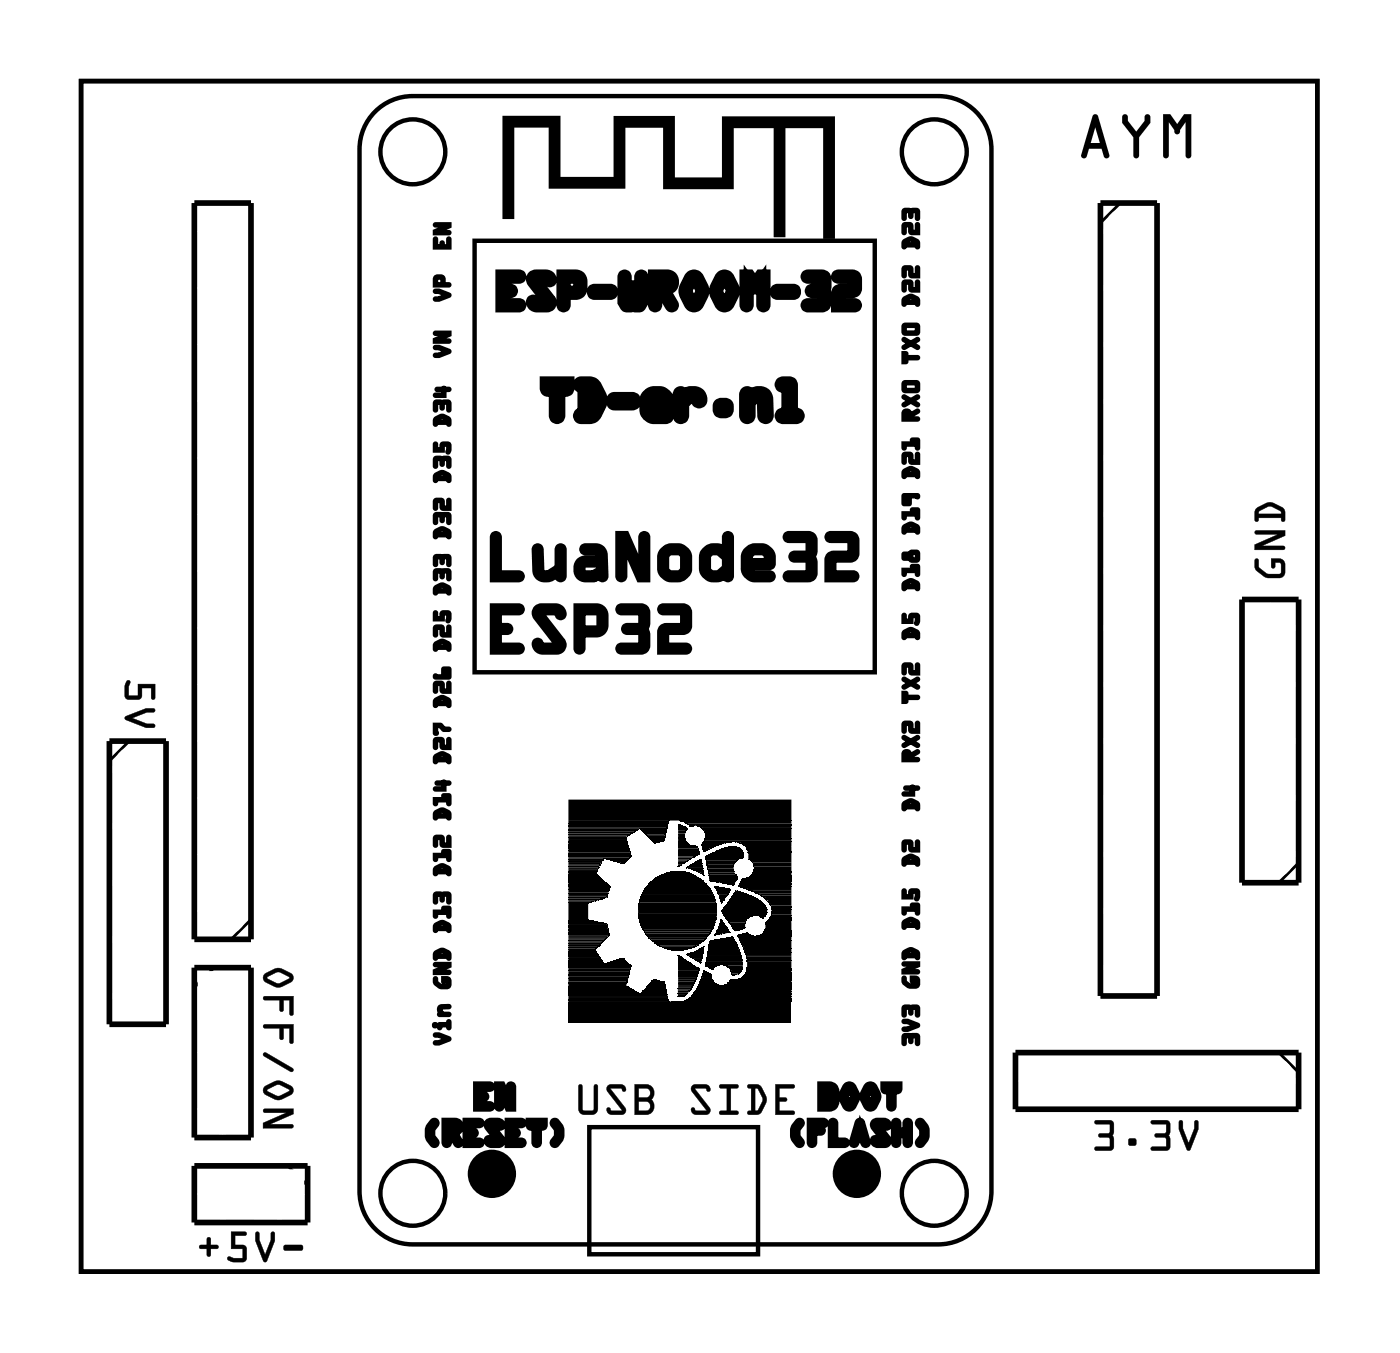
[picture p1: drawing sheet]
<svg xmlns="http://www.w3.org/2000/svg" width="63mm" height="61mm" viewBox="0 0 63 61" stroke-linecap="round" stroke-linejoin="round" font-family="sans-serif">
<g fill="none" stroke="#000" stroke-width=".2">
<path d="M3.6 3.6h55.5v53.4h-55.5zM17 4.8l1-.4 .5-.1h23.6a2.38 2.38 0 0 1 2.4 2.4v46.7a2.38 2.38 0 0 1-2.4 2.4h-23.6a2.38 2.38 0 0 1-2.4-2.4v-46.7a2.38 2.38 0 0 1 .9-1.9zM21.3 10.8h17.9v19.4h-17.9zM26.4 50.5h7.6v5.8h-7.6z"/>
<circle cx="18.5" cy="6.8" r="1.46"/>
<circle cx="41.9" cy="6.8" r="1.46"/>
<circle cx="18.5" cy="53.5" r="1.46"/>
<circle cx="41.9" cy="53.5" r="1.46"/>
</g>
<g fill="#000">
<path d="M22.5 5.2h2.6v2.7h2.4v-2.7h2.8v2.8h2.1v-2.8h5.1v5.5h-.6v-5h-1.7v4.9h-.5v-4.9h-1.8v2.8h-3.2v-2.8h-1.6v2.8h-3.5v-2.8h-1.5v4.1h-.6zM25.5 35.9h10v.9h-10zM25.5 36.8h4.5v.1h-4.5zM25.5 36.9h4.4l.1 .1h-4.5zM25.5 37.1h4.4zM25.5 37.1l4.4 .1zM25.5 37.1l3.2 .1zM25.5 37.2h3.2zM25.5 37.2h3.1zM25.5 37.2l3 .1zM25.5 37.3h3zM25.5 37.3h2.9z"/>
<path d="M25.5 37.3l2.8 .1zM25.5 37.4h2.8zM25.5 37.4h2.7zM25.5 37.5h2.7zM25.5 37.5h2.6zM25.5 37.6h2.6v.1h-2.6zM25.5 37.7h2.6zM25.5 37.8h2.6zM25.5 37.8h2.6v.1h-2.6zM25.5 37.9h2.6zM25.5 37.9h2.7v.1h-2.7zM25.5 38h2.7z"/>
<path d="M25.5 38l2.7 .1zM25.5 38.1h2.7h-2.7zM25.5 38.1l2.8 .1h-2.8zM25.5 38.2h2.8zM25.5 38.2l2.8 .1zM25.5 38.3h2.8zM25.5 38.3l2.8 .1zM25.5 38.4h2.8zM25.5 38.4l2.8 .1zM25.5 38.5h2.7h-.9zM25.5 38.5l1.6 .1zM25.5 38.5h1.5z"/>
<path d="M25.5 38.5l1.5 .1zM25.5 38.6h1.5zM25.5 38.6l1.5 .1zM25.5 38.7h1.5l-.1 .1h-1.4zM25.5 38.8h1.4zM25.5 38.8l1.4 .1zM25.5 38.9h1.4zM25.5 38.9h1.3zM25.5 38.9l1.3 .1zM25.5 39h1.3l-1.3 .1zM25.5 39.1h1.2zM25.5 39.1h1.3z"/>
<path d="M25.5 39.1h1.2v.1h-1.2zM25.5 39.2h1.3zM25.5 39.2l1.3 .1zM25.5 39.3h1.3zM25.5 39.3h1.4zM25.5 39.3l1.4 .1zM25.5 39.4h1.4zM25.5 39.4h1.5zM25.5 39.5h1.5zM25.5 39.5h1.6zM25.5 39.5l1.6 .1zM25.5 39.6h1.7z"/>
<path d="M25.5 39.6h1.7v.1l-1.7-.1zM25.5 39.6l1.7 .1zM25.5 39.7h1.7zM25.5 39.7h1.8zM25.5 39.7h1.8v.2h-1.8zM25.5 39.9h1.8zM25.5 39.9h1.8v.1h-1.8zM27.4 38.6h.7zM27.4 38.5h.7zM27.4 38.5l.7 .1zM27.5 38.6h.6zM27.7 38.6h.4z"/>
<path d="M27.7 38.6l.4 .1zM27.7 38.7h.4zM27.8 38.7h.2zM28.7 37.1l1.2 .1zM28.7 37.2h1.2zM28.7 37.2h1.2v.1h-1.1zM28.8 37.3h1.1zM28.9 40h3zM28.9 37.3h1zM28.9 39.9h3zM28.9 39.9l3 .1zM28.9 37.3l1 .1z"/>
<path d="M28.9 37.4h1zM29 37.4h.9zM29 39.8h2.8zM29 39.7l2.7 .1zM29 39.8h2.7zM29 37.4l.8 .1zM29 37.5h.8h-.7zM29.1 39.7h2.6zM29.1 37.5h.7zM29.1 37.5l.7 .1zM29.1 39.6l2.6 .1zM29.1 37.6h.7z"/>
<path d="M29.2 39.6h2.4zM29.2 37.6h.6zM29.2 39.5l2.4 .1zM29.2 37.7h.6zM29.2 37.6l.6 .1zM29.2 39.5h2.3zM29.3 37.7h.5zM29.3 37.7h.4zM29.3 39.5h2.2zM29.3 37.7h.2zM29.3 37.8h.2zM29.3 37.7l.2 .1z"/>
<path d="M29.3 37.8h.1zM29.3 39.4l2.1 .1zM29.4 39.4h2zM29.5 39.4h1.8zM29.5 39.3h1.8zM29.4 39.3l1.9 .1zM29.6 39.3h1.6zM29.7 39.2h1.4zM29.7 39.2l1.4 .1zM29.8 39.2h1.2zM29.9 39.2h1zM29.9 39.1h1z"/>
<path d="M29.9 39.1l1 .1zM30 36.8h.5zM30 39.1h.7zM30.1 39.1h.6zM30.3 39.1h.2zM30.4 37h.2zM30.4 37l.2 .1zM30.4 37.1h.3zM30.4 37.1h.4zM30.4 37.1l.4 .1zM30.4 37.2h.4zM30.4 37.2l.4 .1z"/>
<path d="M30.4 37.3h.3v.1h-.3zM30.4 37.4h.3zM30.4 37.4h.3v.2l-.3-.1zM30.4 37.5l.3 .1zM30.4 37.6h.3zM30.4 37.6h.3v.1h-.3zM30.4 37.7h.4zM30.4 37.7h.3zM30.4 37.7l.4 .1zM30.4 37.8h.4zM30.4 37.8h.5zM30.4 37.8l.5 .1z"/>
<path d="M30.4 37.9h.5zM30.4 37.9h.6zM30.4 37.9h.8zM30.4 37.9l.8 .1zM30.4 38h.8zM30.4 38h.9zM30.4 38l.9 .1zM30.4 38.1h.9h-.9zM30.4 38.1h.9zM30.4 38.1l.9 .1zM30.4 38.2h.9zM30.4 38.2l.9 .1z"/>
<path d="M30.4 38.3h1zM30.4 38.3h.9zM30.4 38.3h.8zM30.4 38.3l.8 .1zM30.4 38.4h.7zM30.4 38.5h.6zM30.4 38.5h.5zM30.4 38.5l.5 .1zM30.4 38.6h.4zM30.4 38.6l.3 .1h-.3zM30.4 38.7h.2zM30.4 38.7l.2 .1z"/>
<path d="M30.4 38.8h.2zM30.4 38.8h.1zM30.4 38.8l.1 .1zM30.5 36.8h5v.1h-4.7zM30.8 36.9l4.7 .1zM30.9 38.9h.6zM30.9 38.8h.6zM30.9 38.8l.6 .1zM30.9 37h4.6zM30.9 37h.1zM31 38.8h.5zM31 38.9h.5z"/>
<path d="M31 39h.5zM31 38.9l.5 .1zM31.1 38.7h.4zM31.1 38.7l.4 .1zM31.1 37.9h.1zM31.1 39h.4zM31.2 38.7h.3zM31.2 39h.3zM31.2 39l.3 .1zM31.2 39.1h.3zM31.3 39h.2zM31.3 38.6h.2z"/>
<path d="M31.3 39.1h.2zM31.3 38.6l.2 .1zM31.3 39.1h.2v.1zM31.3 37h4.2zM31.3 37h4.2v.1h-4zM31.4 38.6h.1zM31.4 39.2h.1zM31.5 37.9h.8zM31.5 37.1l4 .1zM31.5 37.9h.6zM31.5 37.8h.9zM31.5 37.8l.8 .1z"/>
<path d="M31.5 37.9h.7zM31.5 37.9l.6 .1zM31.5 39.2h.1zM31.5 38h.4zM31.5 37.8h1zM31.5 37.2h4v.4h-3.8zM31.5 38.1h.3zM31.5 38h.5zM31.6 37.7l1.1 .1zM31.6 38.1l.1 .1zM31.6 37.7h1.1zM31.6 38.1h.1z"/>
<path d="M31.6 38.2h.1zM31.6 37.7h3.9zM31.6 37.6l3.9 .1zM31.6 37.6h3.9zM31.6 38.4l1.8 .1zM31.7 38.4h1.7zM31.7 38.5h1.7zM31.7 38.5h1.5zM31.6 38.5h1.6zM31.7 38.5h1.4zM31.7 38.6h1.4zM31.7 38.6h1.3z"/>
<path d="M31.7 38.7h1.2l-1.2 .1zM31.7 38.4h1.6zM31.7 38.6l1.3 .1zM31.7 38.7h1.2zM31.7 38.7h1.3zM31.7 38.8h1.2l-1.2 .1zM31.7 38.9h1.2zM31.7 38.9h1.2v.1h-1.1zM31.8 39h1.1zM31.8 38.4h1.5zM31.8 39.1h1.1zM31.8 38.3h1.5z"/>
<path d="M31.8 38.3l1.6 .1zM31.8 39l1.1 .1zM31.8 39.2h1.2zM31.8 39.3h1.3zM31.8 39.4h1.3zM31.8 39.4h1.2zM31.8 39.3h1.2zM31.8 39.2l1.2 .1zM31.8 39.5h1.2zM31.9 38.3h1.5zM31.9 38.3h1.4zM31.9 39.5h1.1z"/>
<path d="M31.9 39.5h.1zM32 39.5h1zM32 39.5l1 .1zM32 38.2h1.3zM32.1 39.8h.1zM32.1 39.8h.4zM32.1 38.2h1.2zM32.1 39.8l.4 .1zM32.1 39.9h.6zM32.2 38.2h1.1zM32.2 39.9h.6zM32.2 39.9h.5z"/>
<path d="M32.2 38.1h1.1zM32.2 38.1l1.1 .1zM32.2 39.9l.5 .1zM32.2 40h.5zM32.3 38.1h1zM32.4 38.1h.8zM32.5 39.6h.4zM32.5 39.6h.5zM32.5 38h.6zM32.5 38l.7 .1zM32.5 38l.6 .1zM32.5 38.1h.7z"/>
<path d="M32.7 37.7h.1zM32.7 38h.4zM32.7 37.8h.1zM32.7 37.7l.1 .1zM32.9 38h.1zM32.9 37.7v.1zM33 40h.2zM33.1 37.7h2.4v.2h-2zM33.2 39.7h2.3zM33.2 39.7h2.3v.1h-2.3zM33.2 39.8h2.3v.1h-2zM33.2 39.6h2.3z"/>
<path d="M33.2 39.6l2.3 .1zM33.3 39.5l2.2 .1zM33.3 39.5h2.2zM33.3 39.4l2.2 .1zM33.3 39.4h.1zM33.5 37.9h2v.3h-1.9zM33.5 39.4h2zM33.5 39.9h2zM33.5 38.2h2zM33.6 38.2h1.9zM33.6 39.3h1.9zM33.6 38.2h1.9v.5h-1.8l-.1-.2z"/>
<path d="M33.6 39.3l1.9 .1zM33.6 39.9h1.9zM33.7 39.3h1.8zM33.8 38.7h1.7zM33.8 38.7h1.7v.2h-1.7zM33.8 39.9h1.7v.2h-1.6zM33.8 39.1h1.7zM33.8 39.1h1.7v.2h-1.8zM33.8 38.9h1.7v.2h-1.7zM25.5 40h1.8zM25.5 40.1h1.8zM25.5 40.1h1.8v.1h-1.8z"/>
<path d="M25.5 40.2h1.7zM25.5 40.3h1.6zM25.5 40.3h1.5zM25.5 40.3h1.4zM25.5 40.3h1.3zM25.5 40.4h1.2zM25.5 40.4h1zM25.5 40.5h.9zM25.5 40.5h.9v.8h-.9zM25.5 41.3h.9zM25.5 41.3h1zM25.5 41.3h1.2z"/>
<path d="M25.5 41.3h1.3zM25.5 41.3l1.4 .1zM25.5 41.4h1.5zM25.5 41.4h1.7zM25.5 41.4h1.7v.1zM25.5 41.5h1.7zM25.5 41.5h1.8zM25.5 41.5l1.8 .1zM25.5 41.6h1.8zM25.5 41.6h1.8v.1h-1.8zM25.5 41.7h1.8zM25.5 41.7l1.8 .1z"/>
<path d="M25.5 41.8h1.8zM25.5 41.9h1.8zM25.5 42h1.8zM25.5 42h1.7zM25.5 42.1h1.7zM25.5 42.1h1.6zM25.5 42.1l1.6 .1zM25.5 42.2h1.6zM25.5 42.2l1.5 .1zM25.5 42.3h1.5zM25.5 42.3h1.4zM25.5 42.3l1.4 .1z"/>
<path d="M25.5 42.4h1.4zM25.5 42.4l1.3 .1zM25.5 42.5h1.3zM25.5 42.5h1.2zM25.5 42.5l1.2 .1zM25.5 42.6h1.2zM25.5 42.6h1.2v.1zM25.5 42.7h1.2zM25.5 42.7h1.2h-1.2zM25.5 42.7h1.3zM25.5 42.7l1.3 .1zM25.5 42.8h1.3z"/>
<path d="M25.5 42.8l1.3 .1zM25.5 42.9h1.4zM25.5 42.9l1.4 .1zM25.5 43h1.4zM25.5 43l1.4 .1zM25.5 43.1h1.4zM25.5 43.1h1.5zM25.5 43.2h1.5zM25.5 43.2h1.6zM25.5 43.2h2.7zM25.5 43.2l2.7 .1zM25.5 43.3h2.8z"/>
<path d="M25.5 43.3h2.8l-2.8 .1zM25.5 43.4h2.8zM25.5 43.4l2.8 .1h-2.8zM25.5 43.5l2.8 .1h-2.8zM25.5 43.6h2.7v.1h-2.7zM25.5 43.7h2.7zM25.5 43.7h2.7v.1h-2.7zM25.5 43.8h2.7v.1h-2.7zM25.5 43.9h2.6v.1h-2.6zM25.5 44l2.6 .1zM25.5 44.1h2.6v.2h-2.6zM25.5 44.3h2.7z"/>
<path d="M25.5 44.3h2.8zM25.5 44.3l2.8 .1zM25.5 44.4h2.9zM25.5 44.4l3 .1zM25.5 44.5h3zM25.5 44.5h3.1zM25.5 44.5l3.2 .1zM25.5 44.6h3.2zM25.5 44.6h4.4zM25.5 44.6l4.4 .1zM25.5 44.7h4.4zM25.5 44.7h4.4l.1 .1h-4.5z"/>
<path d="M25.5 44.8l4.4 .1zM25.5 44.9h4.5zM25.5 44.9h10v1h-10zM27.2 43.2h.9zM27.3 43.2h.8zM27.4 43.1l.7 .1zM27.4 43.1h.7zM27.5 43.1h.6zM27.6 43.1h.4zM27.7 43.1h.3zM27.8 43l.2 .1zM27.8 43h.2z"/>
<path d="M27.9 43h.1zM28.6 40.7l3.6 .1zM28.6 40.8h3.6v.2h-3.5zM28.6 40.6h3.5zM28.6 40.6h3.5v.1h-3.5zM28.6 41h3.6zM28.6 41l3.5 .1h-3.4zM28.7 40.6h3.4zM28.7 40.7h3.5zM28.7 41.2h3.4zM28.7 40.5h3.4zM28.7 40.5l3.4 .1z"/>
<path d="M28.6 40.7h3.5zM28.7 44.6h.1zM28.7 41.2l3.4 .1zM28.7 40.4h3.4zM28.7 40.4h3.4v.1h-3.4zM28.7 41.4h3.4zM28.7 40.3l3.4 .1zM28.7 41.3h3.4zM28.7 40.3h3.4h-3.4zM28.7 41.4l3.4 .1zM28.8 40.1h3.2v.1h-3.2zM28.8 41.5h3.2z"/>
<path d="M28.8 41.5l3.2 .1zM28.8 44.5h1.1zM28.8 41.6h3.2zM28.8 44.5l1.1 .1zM28.8 40.1h3.2zM28.8 41.7h3.2zM28.8 41.7h3.1zM28.8 44.4l1.1 .1zM28.9 41.7h3zM28.9 44.4h1zM28.9 41.7l3 .1zM28.9 41.8h3l-3 .1z"/>
<path d="M28.9 44.3l1 .1zM28.9 44.3h1zM29 41.9h2.8zM29 44.3h.9zM29.1 42h2.6zM29.1 44.2h.7zM29.1 41.9l2.6 .1zM29.1 44.2l.7 .1zM29.1 44.1h.7zM29.1 42.1h2.6h-.1h-2.4zM29.2 44.1h.6zM29.2 42.1l2.4 .1z"/>
<path d="M29.2 44h.6zM29.2 44l.6 .1zM29.2 44h.4zM29.3 44h.3zM29.3 44h.2zM29.3 42.2h2.2zM29.3 43.9h.2zM29.3 43.9l.2 .1zM29.4 42.3h2zM29.5 42.3h1.9zM29.5 42.3l1.8 .1zM29.5 42.3h1.8z"/>
<path d="M29.5 42.4h1.8zM29.6 42.4h1.7zM29.7 42.4h1.5zM29.7 42.5h1.4zM29.8 42.5h1.2zM29.9 42.5h1.1zM29.9 42.6h1zM30 42.6h.9zM30 42.5l.9 .1zM30.1 44.9h.5zM30.1 42.6h.5zM30.2 42.6h.4z"/>
<path d="M30.3 42.6h.2zM30.4 44.3h.6zM30.4 44.3l.6 .1zM30.4 44.4h.5zM30.4 44.4l.5 .1h-.5zM30.4 44.5h.5zM30.4 44.5l.4 .1zM30.4 44.6h.4zM30.4 44.6h.3zM30.4 44.6l.3 .1zM30.4 44.7h.2zM30.4 42.9h.1z"/>
<path d="M30.4 42.9h.2zM30.4 42.9l.2 .1zM30.4 43h.2zM30.4 43h.3zM30.4 43l.3 .1zM30.4 43.1h.4zM30.4 43.1h.5zM30.4 43.1l.5 .1zM30.4 43.2h.5zM30.4 43.2h.6zM30.4 43.3h.6zM30.4 43.3h.7z"/>
<path d="M30.4 43.3h.8zM30.4 43.3l.8 .1zM30.4 43.4h.8zM30.4 43.4h.9zM30.4 43.4h1zM30.4 43.4l.9 .1zM30.4 43.5h1zM30.4 43.5h.9zM30.4 43.5l.9 .1zM30.4 43.6h.9zM30.4 43.6l.9 .1zM30.4 43.7h.9z"/>
<path d="M30.4 43.8h.9zM30.4 43.8h.8v.1h-.8zM30.4 43.9h.8v.1h-.8zM30.4 44h.7v.1h-.7zM30.4 44.1h.7zM30.4 44.2h.7v.1h-.7zM30.6 44.9h4.9zM30.8 44.9h4.7zM30.8 42.8h.7zM30.8 44.8l4.7 .1zM30.9 42.8h.6zM30.9 42.8h.6v.1h-.6z"/>
<path d="M30.9 44.8h4.6zM30.9 42.9h.6zM30.9 44.7l4.6 .1zM31 42.7h.5zM31 42.8h.5zM31 42.7l.5 .1zM31 42.9h.5zM31 44.7h4.5zM31 44.6l4.5 .1zM31.1 42.9l.4 .1zM31.1 43h.4zM31.1 43h.4h-.3z"/>
<path d="M31.1 42.7h.4zM31.1 44.6h4.4zM31.1 44.5l4.4 .1zM31.2 44.5h4.3h-4.3zM31.2 42.7h.3zM31.2 43h.3zM31.2 43h.3v.1zM31.2 44.4h4.3h-4.3zM31.3 44.3l4.2 .1zM31.3 44.3h4.2zM31.3 42.6h.2zM31.3 42.6l.2 .1z"/>
<path d="M31.3 43.1h.2zM31.3 44.2l4.2 .1zM31.3 44.2h4.2zM31.4 44.1h.8zM31.4 42.6h.2zM31.4 44.2h.8zM31.4 44.1l.8 .1zM31.4 44.1h.7zM31.4 44h.6zM31.4 42.5l.1 .1zM31.4 42.6h.1zM31.4 42.5h.1z"/>
<path d="M31.4 44.1h.6zM31.4 43.9h.5zM31.5 43.9h.4zM31.5 43.9l.5 .1zM31.5 44h.4zM31.5 42.5h.1zM31.5 43.8h.4zM31.5 43.8h.4l-.4 .1zM31.5 43.7l.4 .1zM31.5 43.7h.4zM31.5 43.7h.3zM31.5 43.6h.2z"/>
<path d="M31.6 43.6h.1zM31.6 43.3h.6zM31.6 43.2h1.7zM31.6 43.3h1.7zM31.7 43.2h1.6zM31.7 43.2l1.6 .1zM31.7 43.3h.4zM31.7 43h1.6zM31.7 43.1h1.6h-1.6zM31.7 43.1l1.6 .1zM31.7 43l1.6 .1zM31.7 43.1h1.6z"/>
<path d="M31.7 42.9h1.6zM31.7 42.8h1.5zM31.7 42.8h1.5l.1 .1h-1.6zM31.7 42.9l1.6 .1zM31.8 42.7h1.4zM31.8 42.7h1.4h-1.4zM31.8 42.5h1.3zM31.8 42.5h1.3l.1 .1h-1.4zM31.8 43.3l.3 .1zM31.8 42.6h1.3zM31.8 42.7h1.3zM31.8 42.7l1.4 .1z"/>
<path d="M31.8 42.8h1.4zM31.8 43.3h.3zM31.8 42.4h1.3zM31.8 42.3h1.2zM31.8 42.3l1.2 .1zM31.8 42.4h1.2zM31.8 42.4l1.3 .1zM31.8 43.4h.2zM31.9 42.2h1zM31.9 43.4h.1zM31.9 42.2h1.1zM31.9 42.2l1.1 .1z"/>
<path d="M31.9 43.4l.1 .1zM32.1 42.1l.8 .1zM32.1 42.1h.8zM32.1 42.2h.8zM32.1 41.9h.2zM32.1 41.8h.5zM32.1 41.8l.5 .1zM32.1 41.9h.1zM32.2 41.8h.5zM32.2 41.7h.5zM32.2 41.7l.5 .1zM32.2 41.7h.4z"/>
<path d="M32.2 42.1h.1zM32.2 40l.5 .1zM32.2 40.1h.5zM32.2 41.6h.4zM32.2 41.6l.4 .1zM32.2 41.6h.3zM32.3 41.6h.3zM32.3 40.1h.3l-.3 .1zM32.2 44.2h.1zM32.3 41.5h.2v.1zM32.3 41.5h.2zM32.3 40.2h.3z"/>
<path d="M32.3 41.4h.2zM32.3 40.2h.2zM32.3 40.2l.2 .1zM32.3 40.3h.2zM32.3 43.3h.1zM32.3 41.4l.2 .1zM32.3 41.3h.1zM32.3 40.4h.1zM32.3 41.4h.1zM32.3 40.3l.2 .1zM32.3 40.4h.2zM32.3 42.1h.6z"/>
<path d="M32.3 40.4l.1 .1zM32.3 41.3l.1 .1zM32.4 41h2zM32.4 40.8h2zM32.4 40.8l2 .1zM32.4 40.9h2zM32.5 40.7h1.9zM32.5 40.8h1.9zM32.5 41h1.8zM32.5 40.7l1.9 .1zM32.5 41.1h1.2zM32.5 41l1.8 .1z"/>
<path d="M32.5 40.7h1.8zM32.5 41.1h1.1zM32.5 40.6h1.8zM32.5 43.3h.8zM32.5 44.2h3zM32.6 42.1h.3zM32.6 41.1l1 .1zM32.6 40.6h1.7zM32.6 41.1h.9zM32.6 41.2h.9zM32.6 43.3h.7v.1h-.6zM32.6 40.5h1.7z"/>
<path d="M32.6 44.1h2.9zM32.6 40.5h1.6zM32.6 41.2l.9 .1h-.8zM32.7 40.5h1.5zM32.7 41.3h.8zM32.7 40.4h1.4zM32.7 43.4h.6zM32.7 44.1h2.8zM32.7 41.4h.7h-.6zM32.7 43.4l.6 .1zM32.7 44h2.8v.1h-2.8zM32.7 41.3h.7z"/>
<path d="M32.7 41.3l.7 .1zM32.8 40.3h1.1zM32.8 40.4h1.2zM32.8 41.4h.6zM32.8 43.5h.5zM32.8 43.9h.1zM32.8 41.4h.6v.2h-.5zM32.8 42h.1zM32.8 40.3h1.2zM32.8 40.3l1.2 .1zM32.8 42l.1 .1zM32.8 43.9l2.7 .1z"/>
<path d="M32.8 43.6h.4zM32.8 43.7h.3zM32.8 43.5h.4zM32.8 43.5l.4 .1zM32.8 43.6h.3zM32.8 40.2h1zM32.9 40.2l.9 .1zM32.9 40.3h.9zM32.9 40.2h.8zM32.9 40.2h.9zM32.9 41.6h.5zM32.9 40.1l.7 .1z"/>
<path d="M32.9 40.1h.7zM32.9 40.2h.7zM32.9 41.6l.4 .1zM32.9 43.7h.1zM32.9 40.1h.6zM32.9 41.7h.3zM32.9 40.1h.5zM33 41.7h.1zM33 40h.3zM33 40l.3 .1zM33.1 41.9h.6zM33.1 41.9l.6 .1z"/>
<path d="M33.1 42h2.4v.1h-2.3zM33.1 43.9h2.4zM33.2 42.1l2.3 .1zM33.2 42.2h2.3v.3h-2.1zM33.2 43.9h2.3zM33.2 41.9h.4zM33.3 41.9h.3zM33.3 43.8l2.2 .1zM33.3 43.8h2.2zM33.4 41.9h.2zM33.4 42.5h2.1v.2h-2zM33.4 43.7l2.1 .1z"/>
<path d="M33.4 43.7h2.1zM33.5 43.7h2zM33.4 42.7h2.1v.2h-2zM33.5 43.6l2 .1zM33.5 42.9h2zM33.5 42.9h2v.2h-2zM33.5 43.5h2zM33.5 43.5h2v.1h-2zM33.5 43.6h2zM33.5 43.1h2zM33.5 43.4h2zM33.5 43.4l2 .1z"/>
<path d="M33.5 43.1h2v.3h-2zM33.8 42h.1zM34 40.1h1.5v.1h-1.4zM34.1 41.9h1.4zM34 41.9l1.5 .1zM34.1 41.1h.2zM34.1 40.2h1.4v.4h-.9l-.2-.3zM34.2 41.1v.1zM34.2 41.9h1.3zM34.2 41.8h1.3zM34.3 41.8h1.2zM34.3 41.7h1.2z"/>
<path d="M34.3 41.7l1.2 .1zM34.3 41.4h1.2zM34.3 41.4h1.2v.3h-1.2zM34.4 41.3h1.1zM34.4 41.3l1.1 .1zM34.5 41.2h1zM34.5 41.3l1-.1v.1zM34.5 41.1h1zM34.5 41.1l1 .1zM34.6 41.1h.9h-.9zM34.6 40.6h.9zM34.6 41.1h.9z"/>
<path d="M34.6 41l.9 .1zM34.6 41h.9zM34.6 40.6l.9 .1zM34.6 40.7h.9zM34.6 40.8h.9zM34.6 40.7l.9 .1zM34.6 40.8h.9v.2h-.9z"/>
<path d="M3.6 3.6h55.5v53.4h-55.5zM3.6 3.6v53.4h55.5v-53.4z"/>
<path d="M19.5 15.6l.2-.1 .5 .3-.7 .2v-.1l.5-.1-.5-.2zM19.5 14.9h.7v.1l-.6 .3h.6h-.7v-.1l.5-.2h-.5z"/>
<path d="M19.4 15.5l.1 .1v-.1h.2l.5 .2v.1l-.5 .3-.2-.1-.1-.1 .1-.1h.2v.1l-.1-.1 .4-.1v.1l-.4-.1 .1-.1v.1h-.2zM19.5 15.6h.1h-.1h.2l.5 .2-.5 .2-.2-.1h.1l-.1 .1 .2-.1v.1v-.1l.5-.1-.5-.2v-.1v.1zM19.4 14.9l.9-.1v.3l-.6 .2h-.1v-.1h.5a.12 .12 0 0 1 .2 .1 .12 .12 0 0 1-.2 .1h-.7v-.2l.6-.3v.2h-.5zM19.5 14.9h.1l-.1 .1v-.1h.5l.1 .2-.6 .2v-.1h.1v.1h-.1h.6h.1h-.1h.1h-.1h-.5v-.1l.5-.3 .1 .1h-.1v-.1h.1v.1h-.7z"/>
<path d="M19.5 13h.2l.5 .3-.7 .2v-.1l.5-.2-.5-.1zM19.5 12.4h.3l.1 .3 .3 .1h-.7zM19.6 12.5v.2h.2v-.2z"/>
<path d="M19.4 13l.3-.1 .5 .2v.2l-.5 .2h-.2l-.1-.1 .1-.1h.2v.1l-.1-.1 .4-.1v.1l-.4-.1 .1-.1v.1h-.2zM19.5 13l.1 .1h-.1l.2-.1 .5 .2-.5 .2h-.2h.2v.1v-.1l.5-.2-.5-.1v-.1v.1zM19.5 12.4v-.1h.4l.1 .2v.2h-.1h.2a.12 .12 0 0 1 .2 .1 .12 .12 0 0 1-.2 .1h-.7zM19.6 12.5v.3h-.1v-.1h.6l.1 .1h-.1l.1-.1-.4 .1v-.3zM19.6 12.5l.1 .2h-.1h.2h-.1l.1-.2zM19.5 12.4h.4v.4h-.4z"/>
<path d="M19.5 18.8a.41 .41 0 0 1 .6 0v.3v-.1h-.5l-.1 .1zM19.6 18.8l.5 .1-.3-.2zM19.5 18h.6l.1 .4h-.1v-.3h-.2l-.1 .2v-.2h-.2l-.1 .3zM19.6 17.4h.3l.3 .1h-.2v.3h-.5v-.1h.4v-.2h-.3z"/>
<path d="M19.5 18.7h.1h-.1l.3-.2 .3 .2a.32 .32 0 0 1 .1 .4h-.2l.1-.1h-.1h.1v.1h-.5v-.1a.1 .1 0 0 1 0 .1 .1 .1 0 0 1-.2 0zM19.5 18.8h.1l-.1 .3 .1-.1h-.1v-.1h.7l-.1 .2 .1-.1h-.1l.1-.2-.3-.1v-.1v.1l-.2-.1 .1 .1-.2 .1zM19.6 18.8h.5v.1l-.3-.1 .1-.1-.3 .2h.1zM19.5 18.8h.1v-.1h.3h.2v.1l.1 .2h-.7zM19.5 18v-.1h.2l.2 .1h-.1v-.1h.4l.1 .2-.1 .3-.1 .1-.1-.1h.1h-.1v-.3h.1v.1l-.2-.1 .1 .2-.2 .1-.1-.1 .1-.2-.2 .1v-.1h.1v.3l-.2 .1-.1-.1zM19.5 18h.3l.1 .3h-.1v-.3h.4l-.1 .4h.1h-.1v-.4l-.3 .1h-.2l-.1 .3h.1h-.1zM19.5 17.4h.1l.3-.1v.1h-.1l.1-.1 .1 .1v-.1h.1a.14 .14 0 0 1 .2 .2 .12 .12 0 0 1-.2 .1h-.1v-.1v.3h-.5l-.1-.1 .1-.1h.4v.1h-.1v-.2h.1v.1h-.3zM19.6 17.4v.1l.3-.1v.4h-.4v-.1h.1l-.1 .1 .5-.1v.1h-.1v-.4l.3 .1h-.3v-.1v.1v-.1v.1h-.3z"/>
<path d="M19.5 10.7h.1v.3h.2v-.1l.1 .1h.2v-.3l.1 .4h-.7zM19.5 10.1l.7-.1v.2l-.6 .2 .6 .1h-.7v-.1l.5-.3h-.5z"/>
<path d="M19.4 10.6l.2 .1 .1 .3h-.1v-.1h.2v.1h-.1v-.1l.1-.1 .2 .1v.1h-.1v-.1h.2v.1h-.1v-.3h.1h-.1a.12 .12 0 0 1 .1-.1 .12 .12 0 0 1 .2 .1v.5h-.9zM19.5 10.7l.1 .4h-.1v-.1h.7v.1h-.1l.1-.4h-.1h.1v.4h-.4v-.2l.1 .2h-.4v-.4h.1zM19.4 10h.9v.2l-.6 .3-.1-.1v-.1h.5a.12 .12 0 0 1 .2 .1 .14 .14 0 0 1-.2 .2h-.7v-.3l.6-.2v.1h-.5zM19.5 10.1h.1h-.1h.5l.1 .1-.6 .2h.1v.1h-.1v-.1h.6l.1 .1-.1-.1h.1l-.1 .1h-.5v-.2l.5-.2 .1 .1h-.1v-.2h.1v.1h-.7z"/>
<path d="M22.2 12.1h1.1a.32 .32 0 0 1 .3 .3 .32 .32 0 0 1-.3 .3h-.7v-.2h.3v.5h-.3v-.3h.3a.32 .32 0 0 1 .3 .3 .32 .32 0 0 1-.3 .4h-.3v-.3h.3v.5h-.3v-.2h.7a.32 .32 0 0 1 .3 .3 .32 .32 0 0 1-.3 .3h-1.1zM22.4 12.3h.9a.13 .13 0 0 0-.1 .1 .13 .13 0 0 0 .1 .1h-.9v-.2h.3v1.5h-.3v-.2h.9a.13 .13 0 0 0-.1 .1 .13 .13 0 0 0 .1 .1h-.9v-.9h.5a.13 .13 0 0 0-.1 .1 .13 .13 0 0 0 .1 .2h-.5zM23.7 12.2l.2 .2-.2-.2a.9 .9 0 0 1 1.2 .2 .33 .33 0 0 1 0 .4 .33 .33 0 0 1-.5 0l.2-.2-.2 .2-.1-.2 .1 .1 .1-.2-.1 .2h.1h-.5l.2-.2h-.2h.2h-.2l.2-.1 .7 .9-.2 .1 .2-.1 .1 .3-.1 .1v.2l-.2-.2 .2 .2a1.04 1.04 0 0 1-1.2 0l.2-.2-.2 .2a.35 .35 0 0 1-.1-.5 .35 .35 0 0 1 .5-.1l.1 .2v-.1l-.2 .2 .2-.2h-.1h.4l-.2 .2h.3l-.2 .1-.7-.9-.1-.3zM23.9 12.3h.6l.2 .1 .1 .2v-.1l-.2 .1 .2-.1h-.2l.1 .1-.1-.1-.1 .1h.3l-.3-.1 .2-.1-.2 .1h-.5l-.1 .2 .1-.2 .7 .9a.25 .25 0 0 1-.2 .4l-.6-.1 .1-.1-.1 .1-.1-.1v-.1h.2h-.2v.1l.2-.1-.2 .1h.2v-.1l.8 .1h-.3l-.7-1v-.1h.2h-.2zM25 12.1a1.64 1.64 0 0 1 1.2 .1 .75 .75 0 0 1-.4 1.3h-.4v-.3h.2v.5a.32 .32 0 0 1-.2 .3 .32 .32 0 0 1-.4-.1l.2-.1-.2 .1v-.2h.2h-.2zM25.2 12.3h.2v1.4v-.1l-.2 .2 .2-.2h-.2l.1 .2-.1-.2-.1 .1h.3h-.3v-.7h.8v-.4l-.7-.1zM25.4 12.5h.2v.5h-.2v-.2h.4h-.1l.2 .2-.2-.2v.1v-.3v.1l.2-.2-.2 .2h.1h-.4zM25.1 12.3a1.21 1.21 0 0 1 1 .1l.1 .5a.32 .32 0 0 1-.4 .4h-.7zM26.4 12.8l.2-.1h.8a.36 .36 0 0 1 .3 .4 .36 .36 0 0 1-.3 .4h-.8a.37 .37 0 0 1-.3-.3 .37 .37 0 0 1 .1-.4zM26.6 13h.8l-.1 .1v-.1l.1 .2h-.8l.2-.2v.1zM27.8 12.2a.32 .32 0 0 1 .3-.1 .32 .32 0 0 1 .2 .3v1.1h-.2l.2-.1 .1 .1-.2 .1v-.2v.2l-.1-.1v-.1l.2 .1h-.2v-.6a.32 .32 0 0 1 .3-.3 .32 .32 0 0 1 .3 .3v.6h-.2l.2-.1v.1l-.2 .1v-.2h.1v.2l-.2-.1 .1-.1 .2 .1h-.3v-1.1a.32 .32 0 0 1 .4-.3 .32 .32 0 0 1 .3 .3v1.3a.49 .49 0 0 1-.4 .3 .49 .49 0 0 1-.5-.2l.2-.1 .2 .1a.5 .5 0 0 1-.5 .2 .5 .5 0 0 1-.4-.4v-1.2zM27.9 12.4a.13 .13 0 0 0 .1 .1 .13 .13 0 0 0 .1-.1v1.2h-.2l.2-.2 .1 .2-.2 .1 .2-.1h-.1h.2h-.1l.2-.3 .2 .3h-.1h.2h-.1l.2 .1-.2-.1 .1-.2 .2 .2h-.3v-1.2a.13 .13 0 0 0 .2 .1 .13 .13 0 0 0 .1-.1v1.1a.31 .31 0 0 1-.2 .3 .31 .31 0 0 1-.4-.1l.2-.1-.2 .1v-.1v-.7a.13 .13 0 0 0 .1 .1 .13 .13 0 0 0 .1-.1v.7v.1l-.2-.1 .2 .1a.31 .31 0 0 1-.4 .1 .31 .31 0 0 1-.2-.3zM29.1 12.1a1.62 1.62 0 0 1 1.2 .1 .57 .57 0 0 1 .1 .7 .57 .57 0 0 1-.6 .3v-.2l.2-.1 .4 .6a.32 .32 0 0 1-.1 .5 .32 .32 0 0 1-.4-.1l-.5-.8 .2-.1v.2h-.1v-.2h.2v.7a.32 .32 0 0 1-.3 .3 .32 .32 0 0 1-.3-.3h.2h-.2zM29.3 12.3h.2v1.4a.13 .13 0 0 0-.1-.1 .13 .13 0 0 0-.1 .1v-.9h.4l.5 .8-.1 .1 .1-.1a.13 .13 0 0 0-.1 0 .13 .13 0 0 0-.1 .1l.2-.1-.2 .2-.6-1 .6-.1 .1 .2-.1-.2v-.1l-.7-.1zM29.5 12.5h.2v.3h-.2v-.2h.4l.1 .2-.1-.2-.1 .1v-.1l.1 .1 .1-.2-.1 .2h-.4zM29.3 12.3a1.21 1.21 0 0 1 .9 .1l.1 .3a.33 .33 0 0 1-.4 .3h-.6zM30.8 12.2a.48 .48 0 0 1 .8 .1l.2 .6v.3l-.3 .7h-.1l-.1-.2 .1 .2-.3 .1-.2-.1 .1-.2-.1 .2-.2-.1-.2-.5 .2-.1-.2 .1-.1-.1v-.2h.3h-.3v-.1zM31 12.3l.1 .2-.2-.1 .2 .1-.2 .5-.2-.1 .2 .1v.1l.2 .5-.2 .1 .2-.2 .2 .2-.2-.1 .2-.5 .3 .1-.3-.1v-.1l.3-.1-.3 .1-.2-.5 .2-.1-.2 .2 .2-.3-.2 .2zM31 12.6a.17 .17 0 0 0 .1 .1 .17 .17 0 0 0 .2-.1l-.2-.1 .2 .1-.2 .4-.2-.1 .2 .1-.2 .2 .2-.1 .2 .4a.17 .17 0 0 0-.2-.1 .17 .17 0 0 0-.1 .1l.2 .1-.2-.1 .2-.4 .2 .1-.2-.1 .2-.2-.2 .1zM30.9 12.4l.2-.1h.2l.1 .1-.2 .1 .2-.1 .2 .4v.3l-.2 .6a.28 .28 0 0 1-.3 .1 .28 .28 0 0 1-.2-.1l.2-.1-.2 .1-.3-.7h.2h-.2l.3-.6 .2 .1-.2-.1zM32.1 12.2a.48 .48 0 0 1 .8 .1l.3 .6v.3l-.4 .7-.2-.2 .2 .2-.3 .1-.3-.1 .2-.2-.2 .2-.1-.1-.2-.5 .2-.1-.2 .1-.1-.1v-.3zM32.4 12.3l.1 .2-.2-.1 .2 .1-.2 .5-.2-.1 .2 .1v.1l.2 .5-.2 .1 .2-.2 .2 .2-.2-.1 .2-.5 .2 .1-.2-.1v-.1h.3h-.3l.2-.1-.2 .1-.2-.5 .2-.1-.2 .2 .1-.3-.1 .2zM32.3 12.6a.17 .17 0 0 0 .2 .1 .17 .17 0 0 0 .1-.1l-.2-.1 .2 .1-.2 .4-.2-.1 .2 .1-.2 .2 .2-.1 .2 .4a.17 .17 0 0 0-.1-.1 .17 .17 0 0 0-.2 .1l.2 .1-.2-.1 .2-.4 .2 .1-.2-.1 .2-.2-.2 .1zM32.3 12.4l.2-.1h.1l.2 .1-.3 .1 .2-.1 .3 .4v.3l-.3 .6a.28 .28 0 0 1-.2 .1 .28 .28 0 0 1-.3-.1l.2-.1-.2 .1-.2-.7 .2-.6 .2 .1-.2-.1zM33.2 12.1h.5l.3 .4-.1 .1-.2-.1 .3-.4h.6v1.6a.32 .32 0 0 1-.2 .3 .32 .32 0 0 1-.4-.1l.2-.1-.2 .1-.1-.2h.2h-.2v-1.1h.2l.2 .1-.2 .3-.1-.2h.2a.32 .32 0 0 1-.3 .4 .32 .32 0 0 1-.4-.4h.3l-.2 .2-.2-.3 .2-.1h.2v1.1a.32 .32 0 0 1-.2 .3 .32 .32 0 0 1-.3-.1l.1-.1-.1 .1-.1-.2h.2h-.2zM33.4 11.9l.6 .9v.1l-.1-.1h-.1l.1 .2-.1-.2-.1 .1h.3h-.3v-.1l.7-.9v1.8l-.1-.1-.1 .2 .1-.2h-.1l-.1 .1v-1.4h.2v.2h-.2v-.2l.2 .1-.4 .6-.5-.6 .2-.1v.2h-.2v-.2h.2v1.4v-.1l-.2 .2 .2-.2h-.1l-.1 .1zM34.6 12.8l.3-.1h.7a.36 .36 0 0 1 .3 .4 .36 .36 0 0 1-.3 .4h-.7a.32 .32 0 0 1-.4-.4h.3h-.3v-.1h.3h-.3zM34.8 13h.2v.1l-.1-.1h.7l-.1 .1v-.1l.1 .2h-.7l.1-.2zM36 12.2l.2 .1-.2-.1a1.21 1.21 0 0 1 1-.1l.2 .1a.89 .89 0 0 1 0 1l-.2-.2 .2-.1a.69 .69 0 0 1-.3 1.1h-.8l-.1-.1 .2-.1-.2 .1a.32 .32 0 0 1 0-.4l.2 .1-.2-.1 .1-.1h.8v.2h-.2v-.4l.1 .2h-.4a.32 .32 0 0 1-.3-.4 .32 .32 0 0 1 .3-.3h.4l-.1 .2v-.4h.2v.2h-.8l-.1-.1 .2-.1-.2 .1a.32 .32 0 0 1 0-.4zM36.2 12.3l.1 .2v-.2l-.1 .2 .1-.2h-.1h.9v.6a.32 .32 0 0 1-.3 .3h-.4a.13 .13 0 0 0 .1-.2 .13 .13 0 0 0-.1-.1h.4a.33 .33 0 0 1 .3 .3v.6h-.9h.1l-.1-.2 .1 .2v-.2l-.1 .2 .1-.2h-.1h.7l.1 .1-.1-.1h.2h-.3v-.4h.3h-.3l-.1-.2 .1-.1h.3h-.3v-.4h.3h-.2l.1-.1-.1 .1h-.7h.1zM37.4 12.2l.1 .1-.1-.1a1.21 1.21 0 0 1 1-.1l.1 .1a.82 .82 0 0 1-.1 1.1l-.7 .1v-.3h.2v.5h-.2v-.2h.6a.32 .32 0 0 1 .4 .3 .32 .32 0 0 1-.4 .3h-1a1.5 1.5 0 0 1 .1-1.2l.3-.1h.5v.3h-.2v-.5h.2v.2h-.7l-.1-.1 .1-.1-.1 .1a.32 .32 0 0 1 0-.4zM37.5 12.3l.2 .2v-.2l-.2 .2 .2-.2h-.1h.9v.9l-.8-.1v.7h-.2v-.2h.8a.13 .13 0 0 0-.1 .1 .13 .13 0 0 0 .1 .1h-.8v-.9l.7 .1v-.5l.2-.1-.2 .1h-.6h.1z"/>
<path d="M22.4 12.3h.9a.1 .1 0 0 1 .1 .1 .1 .1 0 0 1-.1 .1h-.7v.5h.3a.1 .1 0 0 1 .1 0 .1 .1 0 0 1-.1 .1h-.3v.5h.7a.1 .1 0 0 1 .1 .1 .1 .1 0 0 1-.1 .1h-.9zM23.9 12.4l.7-.1 .2 .3a.14 .14 0 0 1-.2 0 .14 .14 0 0 1-.1-.1h-.5l.7 .9v.3l-.1 .1h-.5l-.2-.1-.1-.2a.13 .13 0 0 1 .2 0 .13 .13 0 0 1 .1 .1h.5l-.7-.9zM25.2 12.3h.7l.2 .3-.1 .5-.6 .1v.5a.1 .1 0 0 1-.1 .1 .1 .1 0 0 1-.1-.1zM25.4 12.5v.5h.5v-.5zM26.6 13h.8l.1 .1-.1 .1h-.8zM27.9 12.3l.2 .1 .1 1.2 .1-.1v-.6a.1 .1 0 0 1 .1-.1 .1 .1 0 0 1 .1 .1v.6l.1 .1 .1-1.2a.1 .1 0 0 1 .1-.1 .1 .1 0 0 1 .1 .1v1.2l-.2 .2-.3-.1-.3 .1-.2-.2zM29.3 12.3h.6a.34 .34 0 0 1 .3 .4 .34 .34 0 0 1-.4 .3l.4 .6a.1 .1 0 0 1 0 .2 .1 .1 0 0 1-.1-.1l-.5-.7h-.1v.7a.1 .1 0 0 1-.1 .1 .1 .1 0 0 1-.1-.1zM29.5 12.5v.3l.5-.1v-.2zM30.9 12.4l.2-.1 .2 .1 .3 .6v.1l-.3 .6a.25 .25 0 0 1-.4 0l-.2-.7zM31.1 12.5l-.3 .5 .3 .6 .3-.6zM32.3 12.4l.2-.1 .2 .1 .3 .6v.1l-.3 .6a.25 .25 0 0 1-.4 0l-.3-.7zM32.5 12.5l-.3 .5 .3 .6 .3-.6zM33.4 12.3h.2l.3 .3 .2-.3h.2v1.4a.1 .1 0 0 1-.1 .1 .1 .1 0 0 1-.1-.1v-1.1l-.1 .2a.11 .11 0 0 1-.1 .2 .11 .11 0 0 1-.1-.2l-.2-.2v1.1a.1 .1 0 0 1-.1 .1 .1 .1 0 0 1-.1-.1zM34.8 13h.8l.1 .1-.1 .1h-.7h-.1zM36.2 12.3h.7l.2 .2-.1 .5 .1 .7-.2 .1h-.7a.1 .1 0 0 1-.1-.1 .1 .1 0 0 1 .1-.1h.7v-.4l-.5-.1a.1 .1 0 0 1-.1-.1 .1 .1 0 0 1 .1 0l.5-.1v-.4h-.7zM37.5 12.3h.7l.2 .1v.7h-.7v.5h.6a.1 .1 0 0 1 .1 .1 .1 .1 0 0 1-.1 .1h-.8l.1-.8h.6v-.5h-.6z"/>
<path d="M24.2 16.9h1.6v.5l-.1 .3-.2-.2 .2 .2-.3 .1v-.3v.3h-.1l-.2-.1 .2-.2-.2 .2-.1-.3h.3v.2h-.2v-.2h.3v1.2a.37 .37 0 0 1-.4 .4 .37 .37 0 0 1-.4-.4v-1.2h.3v.2h-.2v-.2h.2l-.1 .3-.1-.2 .1 .2-.2 .1v-.3v.3l-.2-.1h-.1l.2-.2-.2 .2-.1-.1zM24.4 17.1h.7v1.5a.16 .16 0 0 0-.1-.1 .16 .16 0 0 0-.2 .1v-1.5h.8v.3l-.1-.1-.2 .2 .2-.2h-.1v.2v-.2h-.1l.2 .2-.2-.2-.1 .1v-.3h.3v.3h-1v-.3h.2v.3v-.1l-.2 .2 .2-.2h-.1v.2v-.2h-.1l.2 .2-.2-.2-.1 .1zM25.8 17l.3-.1a.8 .8 0 0 1 .9 .3l-.3 .1 .3-.1 .2 .4 .1 .3-.1 .4-.2 .4-.3-.1 .3 .1-.2 .2-.2-.2 .2 .2-.7 .1a.38 .38 0 0 1-.4-.4 .38 .38 0 0 1 .5-.3v.2h-.3v-1.1h.3v.2a.38 .38 0 0 1-.4-.2 .38 .38 0 0 1 0-.4zM26.1 17.1h.3v1.7h-.3v-.3v.3h.1l-.2-.2 .2 .2a.16 .16 0 0 0 0-.2 .16 .16 0 0 0-.1-.1h.4l.2-.5 .2 .2-.2-.2v-.1l.2-.2-.2 .2-.2-.5 .1-.2-.1 .2h-.4a.16 .16 0 0 0 .1-.2 .16 .16 0 0 0-.1-.1zM26.4 17.4h.2v1.1h-.2v-.2h.1l-.2 .1 .2 .1-.2-.1 .2-.5 .3 .2-.3-.1 .3-.2-.3 .2-.2-.5 .2 .1h-.1zM26.1 17.1h.5l.2 .2-.3 .1 .3-.1 .2 .5v.4l-.2 .4-.3-.1 .3 .1-.2 .2h-.1v-.3v.3h-.4zM27.3 17.7l.3-.1h.8a.43 .43 0 0 1 .3 .3 .43 .43 0 0 1-.1 .4l-.1-.2 .1 .2-.1 .1h-.1v-.3v.3h-.8v-.3v.3h-.2l-.1-.1 .2-.2-.2 .2-.1-.3h.3h-.3v-.1h.3h-.3zM27.5 17.9h.2v.1v-.1l-.2 .2 .2-.2h-.1v.2v-.2h.8h-.1l.2 .2-.2-.2-.1 .1v-.1l.2 .2h-.8l.1-.2zM28.9 17.5h.1l.1 .2-.1-.2 .3-.2 .6 .1-.1 .3 .1-.3 .1 .1-.1 .2 .1-.2a.72 .72 0 0 1 0 1.1h-.8v-.3h.2l-.2 .1 .2-.1-.2 .2 .2-.2h-.1v.2v-.2h.6a.37 .37 0 0 1 .3 .3 .37 .37 0 0 1-.3 .4h-.6v-.2v.2h-.1v-.3l-.1 .3 .1-.3-.1 .3 .1-.3-.2 .2 .2-.2-.2 .2h-.1l.2-.2-.2 .1 .2-.2-.2 .2 .2-.2-.2 .2-.1-.1-.1-.2v-.5v-.3l.3 .1-.3-.1zM29 17.7l.2 .2v.5l.1 .1-.1 .2 .1-.2-.1 .2 .1-.2v.3v-.3h.6l-.2 .1 .1 .2 .1-.2-.1 .2h.1v-.3v.3h-.6v-.3v.3h-.1l-.1-.1 .2-.2-.2 .2 .1-.2-.1 .2h-.1l.2-.2-.2 .2-.1-.1 .3-.2-.3 .2v-.2v-.4h1l-.2 .2v-.3l.1-.2-.1 .2h-.1l.2-.2-.2 .2 .1-.3-.1 .2 .1-.2-.1 .3-.3-.1-.1 .1zM29.2 17.8h.6v.3h-.3v-.1l.2-.2-.2 .2 .1 .1h-.3l.1-.1-.1-.2 .1 .2v.1h-.1l-.1-.2 .2 .2v-.1v.1h-.2zM29 17.7a.63 .63 0 0 1 .8-.1 .63 .63 0 0 1 .2 .8h-1.1v-.5l.2-.3zM30.3 17.4a.38 .38 0 0 1 .4 0 .38 .38 0 0 1 .2 .4h-.3l-.1-.2a.69 .69 0 0 1 .7-.3 .69 .69 0 0 1 .5 .6l-.1 .3-.2-.2 .2 .2-.2 .1v-.2v.2l-.3-.1 .2-.2-.2 .2-.1-.1v-.2v.1l.2-.2-.2 .2 .2 .1h-.2v-.3l.2 .2-.4 .3-.2-.2h.3v.5a.37 .37 0 0 1-.4 .4 .37 .37 0 0 1-.3-.4v-.9zM30.4 17.7a.16 .16 0 0 0 .1 .1 .16 .16 0 0 0 .2-.1v.9a.16 .16 0 0 0-.2-.1 .16 .16 0 0 0-.1 .1v-.6l.4-.4a.44 .44 0 0 1 .5-.1 .44 .44 0 0 1 .2 .4v-.1l-.2 .2 .2-.2h-.1v.3v-.3h-.2l.2 .2-.2-.2v.1l.2-.2-.2 .2-.3-.1h.1l-.1-.2 .2 .2-.7 .6zM32 18.3a.48 .48 0 0 1 .9 0 .48 .48 0 0 1-.9 0zM32.3 18.2h.2l-.1 .2v-.2l.1 .2h-.2l.2-.2v.2zM33.3 17.4a.38 .38 0 0 1 .4 0 .38 .38 0 0 1 .2 .4h-.3l-.1-.3a.69 .69 0 0 1 .7-.2 .69 .69 0 0 1 .5 .6v.7a.37 .37 0 0 1-.4 .4 .37 .37 0 0 1-.3-.3h.2h-.2l-.1-.8h.3h-.3l.1 .1 .2-.2-.2 .2 .1 .1h-.1v-.3l.1 .2-.3 .2-.2-.2h.3v.6a.37 .37 0 0 1-.4 .4 .37 .37 0 0 1-.4-.4h.3h-.3v-.9h.3h-.3zM33.4 17.7h.2h-.2v.1l.2-.2-.2 .2a.16 .16 0 0 0 .2 0 .16 .16 0 0 0 .1-.1h-.3h.3v.9a.16 .16 0 0 0-.1-.1 .16 .16 0 0 0-.2 0l.2 .2-.2-.2v.1h.2h-.2v-.6a.71 .71 0 0 1 .6-.5 .41 .41 0 0 1 .5 .4v.8v-.2a.16 .16 0 0 0-.2 0 .16 .16 0 0 0-.1 .1h.2l-.2 .1-.1-.8h.3h-.3l.2-.2-.2 .2h-.1l-.2-.3 .2 .3-.6 .3zM34.8 17l.6-.1a.37 .37 0 0 1 .4 .3v1.3h-.3v-.2a.39 .39 0 0 1 .6 .2 .39 .39 0 0 1-.4 .5h-.7l-.2-.1 .2-.2-.2 .2-.1-.3h.3h-.3a.42 .42 0 0 1 .6-.3v.2h-.3v-1.1h.3v.2l-.5-.1 .2-.2-.2 .2-.1-.3h.3h-.3l.1-.2 .2 .2zM35.1 17.1h.5v1.7h-.5v-.3v.3h.1l-.2-.2 .2 .2 .1-.2h-.3h.3l-.1-.1-.2 .2 .2-.2h-.1h.6l-.1 .1v.2l.2-.2-.2 .2h.1v-.3v.3h-.4v-1.6l.1 .2h-.3h.1l-.2-.2 .2 .2 .1-.2h-.3h.3l-.1-.1-.2 .2 .2-.2z"/>
<path d="M24.5 17.1h1v.3a.1 .1 0 0 1-.1 .1 .1 .1 0 0 1-.1-.1h-.2v1.2a.11 .11 0 0 1-.1 .2 .11 .11 0 0 1-.1-.2v-1.2h-.2a.1 .1 0 0 1-.1 .1 .1 .1 0 0 1-.1-.1zM26 17.2h.6a.94 .94 0 0 1 .1 1.4l-.2 .1-.4 .1a.11 .11 0 0 1-.1-.2 .1 .1 0 0 1 .1-.1h.1v-1.1l-.2-.1zM26.4 17.4v1.1h.1l.3-.6-.3-.5zM27.5 17.9l.9-.1a.15 .15 0 0 1 .1 .2 .15 .15 0 0 1-.1 .1h-.9zM29 17.7l.3-.1h.4l.2 .1 .1 .3-.1 .3h-.7v.1l.1 .1h.6a.1 .1 0 0 1 .1 .1 .11 .11 0 0 1-.1 .2l-.6-.1-.2-.1-.2-.2 .1-.5zM29.2 17.9v.2h.6l-.1-.2-.1-.1h-.3zM30.5 17.6h.1v.2l.3-.2a.38 .38 0 0 1 .4 0 .38 .38 0 0 1 .2 .4 .14 .14 0 0 1-.2 0 .14 .14 0 0 1-.1-.2h-.2l-.4 .3v.5a.11 .11 0 0 1-.1 .2 .11 .11 0 0 1-.1-.2zM32.3 18.1h.3v.4h-.3zM33.4 17.6h.2v.2a.45 .45 0 0 1 .5-.2 .45 .45 0 0 1 .3 .3v.7a.11 .11 0 0 1-.1 .2 .1 .1 0 0 1-.1-.1v-.8l-.1-.1-.5 .2v.6a.11 .11 0 0 1-.1 .2 .11 .11 0 0 1-.1-.2zM35 17.2h.5v1.3h.2a.1 .1 0 0 1 .1 .1 .11 .11 0 0 1-.1 .2h-.6a.11 .11 0 0 1-.1-.2 .1 .1 0 0 1 .1-.1h.2v-1.1l-.2-.1z"/>
<path d="M40.5 15.8h.2l-.1 .2 .6 .1h-.6l.1 .1-.2 .1zM40.5 15.2l.4 .2 .3-.2v.1l-.3 .1 .3 .2-.3-.1-.4 .1v-.1l.3-.1zM40.5 14.6h.6l.1 .3-.6 .1zM40.6 14.6v.3h.5v-.3z"/>
<path d="M40.4 15.7l.3 .1v.1l-.1 .1v-.1h.1l-.1 .1v-.1h.6l.1 .1-.1 .2h-.6v-.1h.1l-.1 .1v-.1a.12 .12 0 0 1 .1 .1 .12 .12 0 0 1-.1 .1h-.2zM40.5 15.8h.1v.5h-.1v-.1h.2h-.2v-.2h.7v.1h-.7v-.3l.2 .1h-.1l.1-.1-.2 .1zM40.5 15.1h.1l.3 .2v.1l-.1-.1 .4-.2a.12 .12 0 0 1 .1 .1 .12 .12 0 0 1-.1 .1l-.2 .2-.1-.1 .1-.1 .2 .2a.12 .12 0 0 1 .1 .1 .12 .12 0 0 1-.2 .1l-.3-.2h.1l-.3 .2a.12 .12 0 0 1-.2-.1 .12 .12 0 0 1 .1-.1l.2-.2 .1 .1-.1 .1-.2-.2zM40.6 15.2l-.1 .1 .1-.1 .3 .2-.3 .2-.1-.1 .1 .1-.1-.1 .4-.1 .3 .1-.1 .1 .1-.1-.1 .1-.3-.2 .3-.2 .1 .1-.1-.1 .1 .1-.3 .1-.4-.1zM40.5 14.5h.7l.1 .1v.4l-.2 .1-.6-.1-.1-.1zM40.6 14.6v.3h.5v-.3zM40.6 14.6h.1v.3h-.1v-.1h.5v.1h-.1v-.3h.1v.1h-.5zM40.5 14.6h.7v.4h-.7z"/>
<path d="M40.6 10.8a.41 .41 0 0 1 .6 0v.3l-.1-.1h-.5l-.1 .1zM40.6 10.9h.5l-.2-.1zM40.5 10.1l.3-.1 .1 .4h.2l.1-.4v.5l-.4-.1v-.3h-.2l-.1 .4zM40.5 9.4h.6l.1 .4h-.1v-.3h-.2v.2l-.1-.2h-.2l-.1 .3z"/>
<path d="M40.5 10.7l.1 .1-.1-.1 .4-.1 .3 .1-.1 .1 .1-.1a.32 .32 0 0 1 0 .5l-.2-.1v-.1h.1v.1h-.5v-.1a.1 .1 0 0 1 0 .2 .1 .1 0 0 1-.1 0zM40.5 10.8l.1 .3h-.1v-.2h.7v.2h-.1v-.2l.1-.1h-.3v-.1v.1l-.1-.1v.1l-.2 .1zM40.6 10.9h.5l-.2-.1-.2 .1zM40.6 10.8v.1v-.1l.3-.1 .2 .1v.1l.1-.1v.2h-.7zM40.5 10h.4l.1 .4h-.1v-.1h.2v.1h-.1v-.3a.12 .12 0 0 1 .2-.1 .12 .12 0 0 1 .1 .1v.5l-.5-.1v-.1v.1l-.1-.4h.1v.1h-.2v-.1h.1v.3a.12 .12 0 0 1-.1 .2 .14 .14 0 0 1-.2-.2zM40.5 10h.4v.4h.3v.1h-.1v-.4h.1v.4h-.4v-.4h-.2v.3h-.1zM40.5 9.4l.3-.1 .1 .1h-.1l.1-.1h.3l.1 .1v.4a.12 .12 0 0 1-.1 .1 .12 .12 0 0 1-.2-.1v-.3h.1v.1l-.2-.1 .1 .2a.12 .12 0 0 1-.1 .1 .12 .12 0 0 1-.2-.1l.1-.1h-.2v-.1h.1v.3a.12 .12 0 0 1-.1 .1 .12 .12 0 0 1-.2-.1zM40.5 9.4h.3l.1 .3h-.1l.1-.3h.3v.4h-.1v-.4v.1h-.2v-.1v.1l-.1-.1v.1h-.2v-.1v.4h-.1z"/>
<path d="M40.6 13.4a.41 .41 0 0 1 .6 0v.3l-.1-.1h-.5l-.1 .1zM40.6 13.5h.5l-.2-.2zM40.5 12.6h.3l.1 .4h.2l.1-.4v.4h-.4v-.3h-.2l-.1 .3zM40.5 12h.3l.1 .3h.2l.1-.3v.4h-.4v-.3h-.2l-.1 .3z"/>
<path d="M40.5 13.3l.1 .1-.1-.1 .4-.1 .3 .1-.1 .1 .1-.1a.32 .32 0 0 1 0 .5l-.2-.1v-.1h.1v.1h-.5v-.1a.1 .1 0 0 1 0 .2 .1 .1 0 0 1-.1-.1zM40.5 13.4l.1 .2h-.1v-.1h.7v.1h-.1v-.2l-.2-.1h-.1l-.2 .1zM40.6 13.4h.5v.1l-.2-.1v-.1l-.2 .2zM40.6 13.4l.3-.1 .2 .1h.1v.2h-.7zM40.5 12.6h.4l.1 .4h-.1v-.1h.2v.1h-.1v-.3a.14 .14 0 0 1 .2-.2 .12 .12 0 0 1 .1 .2v.4h-.5v-.1h-.1v-.3h.1v.1h-.2v-.1h.1v.3a.12 .12 0 0 1-.1 .1 .12 .12 0 0 1-.2-.1zM40.5 12.6h.4v.4h.3h-.1v-.3h.1v.3h-.4v-.3h-.2v.3h-.1zM40.5 11.9h.4l.1 .4h-.1v-.1h.2v.1h-.1v-.3a.12 .12 0 0 1 .2-.1 .12 .12 0 0 1 .1 .1v.5l-.5-.1h-.1v-.3h.1h-.2h.1v.3a.12 .12 0 0 1-.1 .1 .12 .12 0 0 1-.2-.1zM40.5 12h.4v.3h.3v.1h-.1l.1-.4h-.1l.1 .4h-.4l.1-.4h-.3v.4h-.1z"/>
<path d="M40.5 18.4a.16 .16 0 0 1 .2 0 .16 .16 0 0 1 .1 .2l.4-.2v.1l-.4 .2 .4 .1h-.7zM40.6 18.5v.2h.1v-.2zM40.5 17.8l.4 .1 .3-.1-.3 .2 .3 .2-.3-.2-.4 .2v-.1l.3-.1zM40.5 17.1h.6l.1 .4-.6 .1zM40.6 17.2v.3h.5v-.3z"/>
<path d="M40.5 18.4a.24 .24 0 0 1 .3-.1 .24 .24 0 0 1 .1 .3l-.1-.1 .4-.2a.12 .12 0 0 1 .1 .1 .12 .12 0 0 1-.1 .1l-.4 .2h.4a.12 .12 0 0 1 .1 .1 .12 .12 0 0 1-.1 .1h-.8zM40.6 18.5v.3h-.1h.7h-.5v-.2l.4-.2 .1 .1-.1-.1 .1 .1-.5 .2v-.2zM40.6 18.5l.1 .2h-.1h.1v-.2v.1zM40.6 18.4h.2v.4h-.3zM40.5 17.7h.1l.3 .2h-.1l.4-.2a.12 .12 0 0 1 .1 .1 .12 .12 0 0 1-.1 .1l-.2 .1h-.1l.1-.1 .2 .1a.12 .12 0 0 1 .1 .2 .12 .12 0 0 1-.2 .1l-.3-.2 .1-.1v.1l-.3 .2a.12 .12 0 0 1-.2-.1 .12 .12 0 0 1 .1-.2l.2-.1 .1 .1h-.1l-.2-.1zM40.5 17.8l.4 .2-.3 .2-.1-.1 .1 .1-.1-.1 .4-.2 .3 .2-.1 .1 .1-.1-.1 .1-.3-.2 .4-.2-.3 .2zM40.5 17.1h.7l.1 .1v.3l-.2 .1h-.6l-.1-.1zM40.6 17.2v.3h.5v-.3zM40.6 17.2h.1v.3h-.1v-.1h.5v.1h-.1v-.3h.1v.1h-.5zM40.5 17.1h.7v.4h-.7z"/>
<path d="M49 5.1l.3 .1 .5 1.8a.13 .13 0 0 1-.1 .1 .13 .13 0 0 1-.2-.1l-.1-.3h-.6l-.1 .3-.1 .1-.1-.1zM49.1 5.1l-.6 1.9 .2 .1 .1-.4h.6l.1 .3 .2 .1 .1-.1-.6-1.8zM49.1 5.7l-.2 .7h.4zM49.1 5.7l.2 .7h-.4zM50.4 5.2h.2v.2l.4 .5 .3-.5 .1-.2h.2v.3l-.5 .7v.8a.13 .13 0 0 1-.1 .1 .13 .13 0 0 1-.2-.1v-.8l-.5-.7zM50.4 5.2l-.1 .3 .5 .7v.8a.13 .13 0 0 0 .2 .1 .13 .13 0 0 0 .1-.1v-.8l.5-.7v-.3h-.2l-.1 .2-.3 .5-.4-.5v-.2zM52.2 5.1h.3l.3 .5 .3-.5h.3v1.9v.1l-.2-.1v-1.5l-.3 .3a.14 .14 0 0 1-.1 .2 .14 .14 0 0 1-.1-.2l-.3-.3v1.5l-.2 .1v-.1zM52.2 5.1v1.9a.13 .13 0 0 0 .1 .1 .13 .13 0 0 0 .1-.1v-1.5l.3 .3a.14 .14 0 0 0 0 .2 .14 .14 0 0 0 .2 0l.3-.5v1.5a.13 .13 0 0 0 .1 .1 .13 .13 0 0 0 .1-.1v-1.9h-.3l-.3 .5-.3-.5z"/>
<path d="M49 5.1l.3 .1 .5 1.8a.13 .13 0 0 1-.1 .1 .13 .13 0 0 1-.2-.1l-.1-.3h-.6l-.1 .3a.13 .13 0 0 1-.1 .1 .13 .13 0 0 1-.1-.1zM49.1 5.7l-.2 .7h.4zM50.4 5.2h.2v.2l.4 .5 .3-.5v-.2a.13 .13 0 0 1 .2-.1 .13 .13 0 0 1 .1 .1v.3l-.5 .7v.8a.13 .13 0 0 1-.1 .1 .13 .13 0 0 1-.2-.1v-.8l-.5-.7zM52.2 5.1h.3l.3 .5 .3-.5h.3v1.9a.13 .13 0 0 1-.1 .1 .13 .13 0 0 1-.1-.1v-1.5l-.3 .3a.14 .14 0 0 1-.1 .2 .14 .14 0 0 1-.1-.2l-.3-.3v1.5a.13 .13 0 0 1-.1 .1 .13 .13 0 0 1-.1-.1z"/>
<path d="M5.7 30.5l.1 .1v.6h.4v-.5h.8v.6h-.2v-.4h-.4l-.1 .4-.6 .1-.1-.2v-.4zM5.6 32.2l1-.4h.3v.1h-.3l-.7 .3 .7 .3h.3l.1 .1h-.4l-.9-.3z"/>
<path d="M5.7 30.5l.2 .1-.1 .6h.4v-.5h.8v.6a.1 .1 0 0 1-.1 .1 .1 .1 0 0 1-.1-.1v-.4h-.4v.4l-.1 .1-.7-.1v-.5zM5.7 30.5l-.1 .3v.5l.7 .1v-.1l.1-.5h.4v.5l.1 .1 .1-.7h-.8v.5h-.4v-.6zM5.6 32.1l1-.3h.3a.1 .1 0 0 1 .1 .1 .1 .1 0 0 1-.1 .1l-.3-.1-.7 .3 .7 .3h.3h.1l-.1 .1h-.3l-1-.3zM5.7 32.1v.2l.9 .3h.3v-.1h-.3l-.7-.3 .7-.3h.3v-.1h-.3z"/>
<path d="M19.5 38.9a.41 .41 0 0 1 .6 0v.3v-.1h-.5l-.1 .1zM19.6 39h.5l-.3-.1zM19.5 38.3h.6v-.1h-.2l.2-.1 .1 .5h-.1v-.2h-.5l-.1 .2zM19.5 37.5h.3l.1 .4h.2v-.4l.1 .4h-.4v-.3h-.2l-.1 .3z"/>
<path d="M19.5 36.4a.41 .41 0 0 1 .6 0v.3v-.1h-.5l-.1 .1zM19.6 36.5h.5l-.3-.1zM19.5 35.8h.6v-.1h-.2l.2-.1 .1 .5h-.1v-.2h-.5l-.1 .2zM19.6 35.1l.3-.1 .3 .1-.2 .1v.2h-.5v-.1h.4v-.1h-.3z"/>
<path d="M19.5 36.4h.1l-.1-.1 .3-.1h.2l.2 .2v.3l-.1 .1-.1-.1h.1l-.1-.1h.1v.1h-.5v-.1h.1l-.1 .1-.1 .1-.1-.1zM19.7 36.3l.1 .1-.2 .1-.1 .2h.1h-.1v-.1h.7l-.1 .1v-.1l.1 .1-.1-.2h.1h-.1l.1-.1-.1 .1-.2-.1v-.1v.1zM19.6 36.5h.5h-.3l.1-.1-.3 .1h.1zM19.5 36.4l.1 .1v-.1l.3-.1 .2 .1v.1v-.1l.1 .2h-.7zM19.4 35.7h.7v.1h-.1l.1-.1v.1h-.2l-.1-.2h.4l.1 .1-.1 .4h-.2h.1h-.1v-.2h.1v.1h-.5v-.1h.1l-.1 .2-.1 .1zM19.5 35.8h.1l-.1 .3v-.3h.7l-.1 .3 .1-.1h-.1l.1-.3h-.1h-.2h.3v.2h-.7zM19.5 35h.4v.1l-.1-.1h.1l.1 .1v-.1h.1a.12 .12 0 0 1 .2 .1 .12 .12 0 0 1-.2 .1h-.1v.3h-.5v-.1v.1l-.1-.1 .1-.1h.4h-.1v-.1h.1h-.3zM19.6 35.1v.1l.3-.1v.3h-.4v-.1v.1v-.1h.5v.1h-.1v-.3h.3l-.3 .1v-.2v.1v-.1v.1v.1h-.3z"/>
<path d="M19.5 33.9a.41 .41 0 0 1 .6 0v.3v-.1h-.5l-.1 .1zM19.6 34h.5l-.3-.1zM19.5 33.2l.3-.1 .1 .4h.2v-.4l.1 .5-.4-.1v-.3h-.2l-.1 .4zM19.5 32.5h.3l.1 .2h.3h-.3l-.2-.1h-.1v.3h-.1z"/>
<path d="M19.5 33.8l.1 .1-.1-.1 .3-.1h.2l.2 .2v.3l-.1 .1-.1-.1h.1l-.1-.1h.1v.1h-.5v-.1h.1l-.1 .1-.1 .1-.1-.1zM19.7 33.8l.1 .1-.2 .1-.1 .2h.1h-.1v-.2h.7l-.1 .2v-.1l.1 .1-.1-.2h.1h-.1l.1-.1-.1 .1-.2-.1v-.1v.1zM19.6 33.9h.5v.1l-.3-.1h.1l-.3 .1h.1zM19.5 33.9l.1 .1v-.1l.3-.1 .2 .1v.1v-.1l.1 .2h-.7zM19.5 33.1h.4l.1 .1v.3h-.1v-.1h.2v.1h-.1v-.3h.1l-.1-.1h.2l.1 .5h-.4h-.1v-.1v.1l-.1-.4h.1v.1h-.2v-.1h.1l-.1 .4h-.2zM19.5 33.1h.4v.4h.3v.1h-.1l.1-.5-.1 .1h.1v.4h-.4v-.4h-.2l-.1 .4zM19.4 32.4h.4l.2 .2-.1 .1v-.1h.2a.12 .12 0 0 1 .2 .1 .12 .12 0 0 1-.2 .1h-.2l-.2-.2v.1h-.1v-.1h.1v.2h-.1l.1 .1-.1 .1v-.1l-.1 .1v-.1v.1l-.1-.1zM19.5 32.5h.1l-.1 .4v-.1l.1 .1-.1-.1v-.3h.3l.1 .2h.3h-.3l-.2-.1 .1-.1-.3 .1z"/>
<path d="M19.5 31.4a.41 .41 0 0 1 .6 0v.3v-.1h-.5l-.1 .1zM19.6 31.4l.5 .1-.3-.2zM19.5 30.6h.3l.1 .4h.2v-.4l.1 .4h-.4v-.3h-.2l-.1 .3zM19.5 30.3h.4v-.3h.3l-.1 .4h-.6zM20 30.1v.2h.1v-.2z"/>
<path d="M19.5 28.8a.41 .41 0 0 1 .6 0v.4v-.1h-.5l-.1 .1zM19.6 28.9l.5 .1-.3-.2zM19.5 28.1h.3l.1 .3h.2v-.3l.1 .4h-.4v-.3h-.2l-.1 .3zM19.5 27.5h.1v.2h.2v-.2l.3-.1v.5v-.1v-.3h-.2v.3h-.4z"/>
<path d="M19.5 28.8h.1h-.1l.3-.2 .2 .1 .2 .1v.4h-.1h-.1l.1-.1h-.1h.1h-.5h.1l-.1 .1h-.1l-.1-.1zM19.7 28.7l.1 .1-.2 .1-.1 .2h.1h-.1v-.1h.7l-.1 .1h.1l-.1-.2h.1h-.1h.1h-.1l-.2-.1v-.1v.1zM19.6 28.9h.5v.1l-.3-.1 .1-.1-.3 .1 .1 .1zM19.5 28.9h.1v-.1l.3-.1 .2 .1v.1l.1 .2h-.7zM19.5 28.1l.4-.1 .1 .2v.2h-.1h.2h-.1v-.3h.1h-.1l.2-.1 .1 .6h-.4v-.1l-.1 .1v-.1l-.1-.3h.1h-.2h.1l-.1 .3-.2 .1zM19.5 28.1h.4v.3h.3v.1h-.1l.1-.4h-.1h.1v.4h-.4v-.3h-.2l-.1 .3zM19.4 27.4h.2l.1 .3h-.1v-.1h.2v.1h-.1v-.2h.1h-.1l.1-.1h.4v.5h-.2v-.2h.1h-.1v-.2h.1v.1h-.2v-.1h.1v.4h-.6zM19.5 27.5l.1 .3h-.1v-.1h.4v.1h-.1v-.3h.4v.3h-.1v.1v-.1h.1l-.1-.1h.1h-.1v-.2h-.3l.1 .3h-.4v-.3h.1z"/>
<path d="M19.5 26.3a.41 .41 0 0 1 .6 0v.3v-.1h-.5l-.1 .1zM19.6 26.4l.5 .1-.3-.2zM19.5 25.6h.6l.1 .4h-.1v-.4l-.2 .1-.1 .2v-.2l-.2-.1-.1 .4zM19.5 24.9h.6l.1 .4h-.1v-.3h-.2l-.1 .3v-.3h-.2l-.1 .4z"/>
<path d="M19.5 23.8a.41 .41 0 0 1 .6 0v.3v-.1h-.5l-.1 .1zM19.6 23.9h.5l-.3-.1zM19.5 23.1l.6-.1 .1 .4h-.1v-.3h-.2l-.1 .3v-.3h-.2l-.1 .4zM19.5 22.4h.3l.1 .3h.2v-.3l.1 .4h-.4v-.3h-.2l-.1 .3z"/>
<path d="M19.5 21.3a.41 .41 0 0 1 .6 0v.3v-.1h-.5l-.1 .1zM19.6 21.4h.5l-.3-.2zM19.5 20.5h.6l.1 .4h-.1v-.3h-.2l-.1 .3v-.3h-.2l-.1 .3zM19.5 19.9h.1v.2h.2v-.2h.3v.4v-.3h-.2v.2h-.4z"/>
<path d="M19.5 21.2l.1 .1-.1-.1 .3-.1h.2l.2 .2v.3l-.1 .1-.1-.1 .1-.1h-.1h.1v.1h-.5v-.1h.1l-.1 .1-.1 .1-.1-.2zM19.7 21.2h.1l-.2 .1-.1 .3 .1-.1h-.1v-.1h.7l-.1 .2v-.1l.1 .1-.1-.2h.1l-.1-.1h.1h-.1l-.2-.1zM19.6 21.3h.5v.1l-.3-.1h.1l-.3 .1h.1zM19.5 21.3h.1l.3-.1 .2 .1 .1 .2h-.7zM19.5 20.5v-.1h.2l.2 .1h-.1v-.1h.4l.1 .2-.1 .4h-.1h-.1l.1-.1h-.1v-.3h.1v.1h-.2v.2h-.1l-.1-.1 .1-.2-.2 .1v-.1h.1v.3l-.2 .1-.1-.1zM19.5 20.5l.3 .1 .1 .2-.1 .1v-.3l.4-.1-.1 .4h.1h-.1v-.4l-.3 .2-.2-.1-.1 .3h.1h-.1zM19.4 19.8l.2 .1 .1 .2h-.1h.2h-.1v-.1h.1h-.1l.1-.2h.4v.5h-.2v-.2l.1 .1h-.1v-.2h.1h-.2h.1v.3h-.6zM19.5 19.9l.1 .3h-.1v-.1h.4v.1h-.1v-.3h.4v.3l-.1 .1 .1-.1h-.1h.1h-.1v-.3h-.3l.1 .3h-.4v-.3h.1z"/>
<path d="M19.5 38.9h.1l-.1-.1 .3-.1h.2l.2 .2v.3l-.1 .1v-.1v.1l-.1-.1h.1l-.1-.1h.1v.1h-.5v-.1h.1l-.1 .1-.1 .1-.1-.1zM19.7 38.8l.1 .1-.2 .1-.1 .2h.1h-.1v-.1h.7l-.1 .1v-.1l.1 .1-.1-.2h.1h-.1l.1-.1-.1 .1-.2-.1v-.1v.1zM19.6 39h.5h-.3l.1-.1-.3 .1h.1zM19.5 38.9l.1 .1v-.1l.3-.1 .2 .1v.1v-.1l.1 .2h-.7zM19.4 38.2h.7v.1h-.1l.1-.1v.1h-.2v-.1v.1l-.1-.2h.4l.1 .1-.1 .4h-.2h.1h-.1v-.2h.1v.1h-.5v-.1h.1l-.1 .2-.1 .1zM19.5 38.3h.1l-.1 .3 .1-.1h-.1v-.2h.7l-.1 .3 .1-.1h-.1l.1-.3h-.1h-.2h.3v.2h-.7zM19.5 37.5l.4-.1 .1 .2v.3h-.1v-.1h.2v.1h-.1v-.3h.1l-.1-.1h.2l.1 .5h-.5v-.1h-.1v-.3h.1v.1h-.2v-.1h.1l-.1 .4h-.2zM19.5 37.5h.4v.4h.3h-.1l.1-.4-.1 .1h.1v.3h-.4v-.3h-.2l-.1 .3h.1h-.1z"/>
<path d="M19.5 31.3l.1 .1-.1-.1 .3-.1h.2l.2 .2v.3l-.1 .1v-.1v.1l-.1-.1 .1-.1h-.1h.1v.1h-.5v-.1h.1l-.1 .1h-.1l-.1-.1zM19.7 31.3h.1l-.2 .1-.1 .3 .1-.1h-.1v-.1h.7l-.1 .2v-.1l.1 .1-.1-.2h.1l-.1-.1h.1h-.1l-.2-.1zM19.6 31.4h.5v.1l-.3-.1 .1-.1-.3 .2h.1zM19.5 31.4h.1l.3-.1 .2 .1 .1 .2h-.7zM19.5 30.6l.4-.1 .1 .2v.3h-.1v-.1h.2v.1h-.1v-.4h.1h-.1h.2l.1 .5h-.4v-.1l-.1 .1v-.1v.1l-.1-.4h.1v.1h-.2v-.1h.1l-.1 .3-.2 .1zM19.5 30.6h.4v.4h.3h-.1l.1-.4h-.1h.1v.4h-.4v-.3l-.3-.1v.4zM19.4 30.2h.2l.1 .1h-.1v-.1h.3v.1h-.1v-.4l.1 .1v-.1h.2l.1 .1 .1 .4-.1 .1h-.7zM19.5 30.3h.1l-.1 .1v-.1h.6l.1 .1h-.1h.1h-.1l.1-.4h-.1h-.2v.4h-.4l.1-.1h-.1zM20 30.1v.2v-.1h.1v.1h-.1v-.2h.1h-.1zM19.9 30h.3v.4h-.3z"/>
<path d="M19.5 26.3h.1l-.1-.1 .3-.1h.2l.2 .2v.3l-.1 .1v-.1v.1l-.1-.1h.1l-.1-.1h.1v.1h-.5v-.1h.1l-.1 .1-.1 .1-.1-.1zM19.7 26.2l.1 .1-.2 .1-.1 .2h.1h-.1v-.1h.7l-.1 .1h.1l-.1-.2h.1h-.1h.1h-.1l-.2-.1v-.1v.1zM19.6 26.4h.5v.1l-.3-.1 .1-.1-.1 .1v-.1v.1v-.1v.1h-.2l.1 .1zM19.5 26.3l.1 .1v-.1l.3-.1 .2 .1v.1l.1 .1h-.7zM19.5 25.5h.2h.2l-.1 .1v-.1h.4l.1 .1-.1 .4-.1 .1-.1-.1h.1h-.1v-.4h.1v.1h-.2l.1 .2-.2 .1-.1-.1h.1h-.1l.1-.2h-.2v-.1h.1v.4l-.2 .1-.1-.1zM19.5 25.6h.3v.3v-.3h.4l-.1 .4v-.1l.1 .1h-.1v-.4l-.3 .1-.3-.1 .1 .4h-.1h.1h-.1zM19.5 24.9l.2-.1 .2 .1-.1 .1v-.1h.4l.1 .1-.1 .4h-.1h-.1l.1-.1h-.1v-.3h.1v.1h-.2v.2h-.1l-.1-.1 .1-.2-.2 .1v-.1h.1v.3l-.2 .1-.1-.1zM19.5 24.9l.3 .1 .1 .2-.1 .1v-.3l.4-.1-.1 .4h.1h-.1h.1h-.1v-.4l-.3 .2-.2-.1-.1 .3h.1h-.1z"/>
<path d="M19.5 23.7l.1 .1-.1-.1 .3-.1h.2l.2 .2v.3l-.1 .1v-.1v.1l-.1-.1h.1l-.1-.1h.1v.1h-.5v-.1h.1l-.1 .1-.1 .1-.1-.1zM19.7 23.7l.1 .1-.2 .1-.1 .2h.1h-.1v-.2h.7l-.1 .2v-.1l.1 .1-.1-.2h.1h-.1l.1-.1-.1 .1-.2-.1v-.1v.1zM19.6 23.9h.5l-.3-.1h.1h-.1l-.2 .1h.1zM19.5 23.8l.1 .1v-.1l.3-.1 .2 .1v.1v-.1l.1 .2h-.7zM19.5 23h.2h.2l-.1 .1v-.1h.4l.1 .1-.1 .4-.1 .1-.1-.1 .1-.1h-.1v-.3h.1v.1l-.2-.1 .1 .2-.2 .2-.1-.2 .1-.2-.2 .1v-.1h.1v.3l-.2 .1-.1-.1zM19.5 23l.3 .1v.3v-.3l.4-.1-.1 .5v-.1l.1 .1-.1-.1v-.3l-.3 .1-.3-.1 .1 .3-.1 .1 .1-.1h-.1zM19.5 22.4l.4-.1 .1 .2v.2h-.1h.2h-.1v-.3h.1h-.1h.2l.1 .5h-.4v-.1l-.1 .1v-.1v.1l-.1-.4h.1v.1h-.2v-.1h.1l-.1 .3-.2 .1zM19.5 22.4h.4v.4h.3h-.1l.1-.4h-.1h.1v.4h-.4v-.3h-.2l-.1 .3z"/>
<path d="M22 23.9l.3-.1 .2 .3v1.6h-.1v-.1h.9a.27 .27 0 0 1 .2 .2 .27 .27 0 0 1-.2 .3h-1.3v-2h.1h-.1v-.2l.1 .1zM22.2 24.1h.2h-.2l.1-.1-.1 .1 .1 1.9h-.2v-.2h1.2l.1 .1-.1-.1h.1l-.1 .1 .1-.1-.1 .1h-1.1zM23.9 24.4h.2l.3 .1v.1h-.2h.2v1h-.1h.3v.1l-.1-.1 .4-.3 .1 .1h-.1v-.9l.1-.1 .1 .1-.1-.1h.1h.2l.1 .2v1.2l-.1 .2-.2 .1-.1-.1 .1-.1-.1 .1-.1-.2h.1l.1 .1a.81 .81 0 0 1-1.1 .1l.1-.1-.1 .1-.1-.4-.1-1zM24 24.6h.1l.1 1h-.2h.2l.1 .2h.4l.1 .1-.1-.1 .5-.3v.3v-1.2v.9l-.5 .3a.36 .36 0 0 1-.6-.2v-1zM26.1 24.4a.92 .92 0 0 1 1.1 .3l.1 .2h-.2h.2v.9a.27 .27 0 0 1-.2 .3 .27 .27 0 0 1-.3-.1l.1-.1-.1 .1v-.2h.1l.1 .2-.2 .1-.1-.1 .1 .1h-.1a1.03 1.03 0 0 1-.8-.1l.1-.1-.1 .1a.71 .71 0 0 1 0-.9l.1 .1-.1-.1a1.24 1.24 0 0 1 1-.2v.2h-.2l.2-.1h-.2l.2-.1-.2 .1 .2-.1h-.2l.1-.1-.1 .1 .1-.1-.1 .1h-.6l-.1-.3h.1h-.1zM26.2 24.6l.7 .1 .1 .1v.5l-.8-.1a.33 .33 0 0 0-.2 .3 .33 .33 0 0 0 .2 .3h.4l.1 .2-.1-.2 .4-.2v.2l.1 .1-.1-.1h.2l-.2 .1-.1-1.2 .1-.1-.1 .1zM26.2 25.4l.1 .2h.3v.1l-.1-.1 .3-.2 .1 .2h-.2l.1-.2-.1 .1h-.5zM26.1 25.3l.1-.1h.6l.2 .2-.1 .3a.76 .76 0 0 1-.8 .1l.1-.1-.1 .1-.1-.1v-.1h.1h-.1v-.2h.1h-.1zM27.6 23.8h.6l.7 1.7h-.3v-1.4h.2h-.2v-.1l.1-.1 .1 .1-.1-.1 .2-.1 .2 .1 .1 .2v2h-.6l-.7-1.6 .2-.1v1.5l-.2 .2-.2-.1 .1-.1-.1 .1-.1-.2h.1h-.1zM27.7 24h.2v1.8l.1 .1-.1-.1h.1h-.1v-1.4h.2l.7 1.5-.1 .1v-.2h.3v.2h-.1v-1.9h.1h-.1l.1-.1-.1 .1v1.4l-.3 .1-.6-1.6h.1v.1h-.4zM29.6 24.6l.2-.1v.1v-.1l.3-.1h.5l.3 .2-.1 .1 .1-.1a.93 .93 0 0 1 .1 .9l-.1 .3h-.1l.1 .1-.1-.1 .1 .1-.1 .1-.1-.1 .1 .1-.2 .1h-.6h-.1l.1-.2-.1 .2-.1-.1 .1-.1-.1 .1v-.1v.1l-.1-.1 .1-.1-.1 .1a1 1 0 0 1-.2-1v-.2l.2 .1-.2-.1zM29.7 24.7l.1 .1v.7v.2l-.1 .1 .1-.1 .3 .1h.4l.1-.1 .1 .1-.1-.1 .2 .1-.1-.1 .1-.1h.1h-.1l-.1-.7-.1-.2 .1-.1-.1 .1v-.2l-.1 .2v-.1v-.1v.1l-.5 .1-.2 .1zM29.9 24.9l.1 .1v.5l.4 .1 .1 .1-.1-.1 .1-.1 .1 .1-.1-.1v-.6l.1-.1-.1 .1h-.4l-.1 .1zM29.8 24.8l.2-.1v.1v-.1v-.1h.4l.3 .2 .1 .7-.2 .3-.5 .1-.2-.1 .1-.1-.1 .1 .1-.1-.1 .1-.1-.1 .1-.1h-.1l-.1-.1v-.5zM31.5 24.6l.1-.1 .1 .1-.1-.1a.73 .73 0 0 1 .9 0l.1 .1-.1 .1h-.1v-.6a.27 .27 0 0 1 .3-.3 .27 .27 0 0 1 .2 .3v1.7a.27 .27 0 0 1-.3 .3 .27 .27 0 0 1-.2-.3l.2 .1a.78 .78 0 0 1-.7 .2v-.1l-.1 .1v-.2v.2h-.1l.1-.2-.1 .2-.1-.1 .1-.1h-.1l.1-.1-.2 .1 .1-.1-.1 .1a1.02 1.02 0 0 1-.1-1.1v-.1l.1 .1-.1-.1zM31.7 24.6l.1 .1-.2 .2v.6l.2 .3-.1 .1 .1-.1v.1v-.1h.5l.4-.3v.3v-1.7v.8l-.3-.2 .1-.1-.1 .1h-.1v-.2v.2h-.5zM31.8 24.9l.1 .1v.5l.3 .1v.1v-.1l.2-.2v-.3l.1-.1-.1 .1-.2-.2h-.2l-.1-.1 .1 .1-.1 .1zM31.7 24.8h.1l-.1-.1 .3-.1 .3 .1-.1 .1 .1-.1a.59 .59 0 0 1 .3 .9l-.1-.1 .1 .1-.4 .3-.4-.1 .1-.1-.1 .1v-.1v.1l-.1-.1-.1-.1h.2h-.2v-.6zM33.4 24.6l.1-.1 .1 .1-.1-.1 .3-.1h.6l.1 .1v.1v-.1l.1 .1-.1 .1 .1-.1a.58 .58 0 0 1-.1 1h-.9v-.2h.2l.1 .2h.6a.27 .27 0 0 1 .3 .2 .27 .27 0 0 1-.3 .3h-.8v-.1v.1v-.2v.2h-.1l.1-.2-.1 .2-.1-.1 .1-.1-.1 .1v-.2l-.1 .1 .1-.1-.1 .1-.1-.1-.1-.3h.2h-.2v-.5h.2h-.2l.1-.3 .1 .1-.1-.1zM33.5 24.7l.1 .1-.1 .8 .2 .2-.1 .1 .1-.1 .8 .1-.7-.1h-.1l.1-.1-.1 .1v-.1l-.1 .1-.1-.2h.1h-.1v-.1v-.2h1v-.4l-.1-.1 .1-.1-.1 .1 .1-.2-.1 .1h-.1l.1-.1-.1 .1 .1-.2-.2 .2 .1-.2-.1 .2h-.4l-.2 .1zM33.7 24.9l.1 .1v.2h-.2v-.2h.8v.2h-.1l-.1-.3 .1-.1-.1 .1h-.4l-.1 .1zM33.6 24.8h.1l-.1-.1h.1l.1 .1-.1-.1 .1-.1 .5 .1a.51 .51 0 0 1 .2 .6h-1zM35.2 23.9l.2-.1h.9a.41 .41 0 0 1 .4 .4v.5l-.2 .4-.1-.1 .1-.1a.88 .88 0 0 1-.1 1.2h-1l-.3-.2v-.1h.1h-.1l.1-.1 .2-.1h.9v.1h-.2v-.5l.1-.1-.1 .1h-.5h-.2l.1-.1-.1 .1v-.2l.1-.3h.6v-.5h.2v.2h-.9v-.2v.2l-.1-.1h-.1l.1-.1-.1 .1-.1-.2h.1h-.1zM35.4 24.1h1v.6l-.1 .2-.1-.1 .1 .1-.1 .1h-.1v-.2v.2h-.5v-.2v.2l-.1-.1 .1 .1h.5h.2l.1 .2v.7h-1l.9-.1h.1v-.7l-.2-.1 .2-.2v-.6l-.1-.1zM37.1 23.9l.1-.1h.9a.41 .41 0 0 1 .5 .4v.6a.41 .41 0 0 1-.5 .4h-.7v-.1h.1v.6h-.1v-.1h.9a.27 .27 0 0 1 .3 .2 .27 .27 0 0 1-.3 .3h-1.3v-1a.4 .4 0 0 1 .4-.4h.7v.1h-.1v-.6h.1v.2h-.9v-.2v.2l-.1-.1 .1-.1-.1 .1-.1-.2zM37.2 24.1h1.1v.9h-1l-.1-.1 .1 .1v1h-.2v-.2h1.2l.1 .1-.1-.1h.1l-.1 .1 .1-.1-.1 .1h-1.1v-.9l1-.1 .1 .1-.1-.1 .2-.1h-.1v-.6h.1l-.2-.1 .1-.1-.1 .1z"/>
<path d="M22 27.1h1.3a.27 .27 0 0 1 .2 .2 .27 .27 0 0 1-.2 .3h-.9v-.1h.1v.6h-.1v-.2h.4a.27 .27 0 0 1 .2 .3 .27 .27 0 0 1-.2 .3h-.4v-.2h.1v.7h-.1v-.2h.9a.27 .27 0 0 1 .2 .3 .27 .27 0 0 1-.2 .3h-1.3zM22.1 27.2h.2v2h-.2v-.1h1.2l.1 .1-.1-.1h.1h-.1l.1-.1-.1 .1h-1.1v-.9h.6h-.6v-.9h1.1l.1 .1-.1-.1h.1h-.1l.1-.1-.1 .1h-1.2zM24 27.2a1.27 1.27 0 0 1 1.3 0 .36 .36 0 0 1-.1 .6l-.2-.1 .1-.1-.1 .1-.1-.2h.1l-.1 .1h-.6l.1-.1h-.2l.2-.1 .9 1.3h-.1h.1l.1 .2-.1 .3-.1-.1 .1 .1a1.25 1.25 0 0 1-1.3 0l.1-.1-.1 .1a.36 .36 0 0 1 0-.6l.3 .1 .1 .2-.1-.1h.7l-.1 .1h.1l-.1 .1-1-1.2-.1-.3zM24.2 27.4l.7-.1 .2 .1 .1 .1-.1-.1 .1-.1-.1 .1-.9-.1-.1 .1 .1 .2-.2 .1 .2-.1 1 1.3-.2 .2h-.7l-.2-.1v-.1l.2 .2h.7l.1-.2h.2h-.2l-1-1.3zM25.7 27.1h1.1a.54 .54 0 0 1 .5 .5v.5a.54 .54 0 0 1-.5 .5h-.7v-.2h.2v.7a.27 .27 0 0 1-.3 .3 .27 .27 0 0 1-.3-.3zM25.9 27.2h.1v1.9l.1 .1-.1-.1h.1h-.1v-.8h.8l.1-.1 .1 .1-.1-.1 .1-.1h.2h-.2v-.5h.2h-.2l-.1-.2 .1-.1-.1 .1-.1-.1h-.9zM26.1 27.5h.2v.7h-.2v-.2h.7l.1 .1h-.1v-.5l.1-.1-.1 .1h-.7zM26 27.3h.8l.1 .1 .1 .2-.1 .6-.1 .1h-.8zM27.7 27.1l.1 .1-.1-.1h.2h.9a.41 .41 0 0 1 .4 .4v.4l-.2 .4-.1-.1 .1-.1a.88 .88 0 0 1-.1 1.2l-1 .1-.2-.1 .1-.1-.1 .1-.1-.2h.1h-.1l.1-.2 .1 .1-.1-.1 .1-.1h1v.2h-.2v-.5h.2h-.2l.1-.1-.1 .1h-.5a.27 .27 0 0 1-.2-.3 .27 .27 0 0 1 .2-.3h.5l.1 .1-.1-.1h.2h-.2v-.4h.2v.1h-1l-.1-.1 .1-.1-.1 .1-.1-.2h.1h-.1zM27.9 27.3h1v.6l-.1 .2-.7 .1h.5l.2 .1 .1 .2v.6h-1h.9l.2-.1h-.1v-.5h.1h-.1l-.2-.3 .2-.3h.1h-.1v-.4h.1l-.2-.2zM29.5 27.1h.2h.9a.41 .41 0 0 1 .4 .4v.6a.41 .41 0 0 1-.4 .4h-.7v-.2h.1v.7h-.1v-.2h.9a.27 .27 0 0 1 .2 .3 .27 .27 0 0 1-.2 .3h-1.3v-1.1a.4 .4 0 0 1 .4-.4h.7v.2h-.1v-.6h.1v.1h-1l-.1-.3zM29.7 27.3h1.1v.9l-1 .1-.1-.1 .1 .1v.9h-.2v-.1h1.2h-1.1v-.9h.9l.2-.1v-.6l-.1-.2z"/>
<path d="M22.1 24h.2l.1 .1v1.6h.9a.13 .13 0 0 1 .1 .1 .13 .13 0 0 1-.1 .2h-1.2zM24 24.5l.2 .1 .1 1 .1 .1h.2l.4-.3v-.8a.13 .13 0 0 1 .1-.1 .13 .13 0 0 1 .2 .1v1.2a.14 .14 0 0 1-.2 .2 .13 .13 0 0 1-.1-.2 .56 .56 0 0 1-.5 .2 .56 .56 0 0 1-.5-.4zM26.2 24.5h.5a.39 .39 0 0 1 .4 .4l.1 .9a.14 .14 0 0 1-.2 .2 .13 .13 0 0 1-.1-.2l-.2 .2h-.5a.47 .47 0 0 1-.3-.5 .47 .47 0 0 1 .3-.4h.7l-.1-.2v-.1h-.6zM26.2 25.4l-.1 .2 .1 .1h.4l.3-.1-.1-.3zM27.7 24h.4l.7 1.5v-1.4a.13 .13 0 0 1 .1-.1 .13 .13 0 0 1 .1 .1v1.9h-.3l-.7-1.6v1.4a.13 .13 0 0 1-.1 .2 .14 .14 0 0 1-.2-.2zM29.7 24.7h.1a.65 .65 0 0 1 .7-.2l.3 .2a1.04 1.04 0 0 1 .1 .8l-.1 .2-.2 .3h-.6l-.3-.2a1.08 1.08 0 0 1-.1-.9zM29.9 24.9v.7l.2 .1h.4l.1-.2v-.6l-.2-.1h-.3zM31.6 24.7a.59 .59 0 0 1 .7-.2l.2 .2v-.6a.13 .13 0 0 1 .2-.1 .13 .13 0 0 1 .1 .1v1.7a.14 .14 0 0 1-.2 .2 .13 .13 0 0 1-.1-.2l-.3 .2h-.3l-.3-.2a1.1 1.1 0 0 1-.1-.9zM31.8 24.9v.7l.1 .1h.3l.3-.2v-.5l-.3-.2h-.3zM33.5 24.7a.65 .65 0 0 1 .7-.2l.3 .2a.69 .69 0 0 1 .1 .7h-1l.1 .2 .1 .1h.7a.13 .13 0 0 1 .2 .1 .14 .14 0 0 1-.2 .2h-.7l-.3-.2a1.08 1.08 0 0 1-.1-.9zM33.7 24.9l-.1 .3h.8v-.3l-.2-.1h-.4zM35.3 24h1h.2a.94 .94 0 0 1 0 .8l-.1 .2 .1 .1a.94 .94 0 0 1 0 .8l-.2 .1h-.9a.14 .14 0 0 1-.2-.2 .13 .13 0 0 1 .2-.1h.9l-.1-.6h-.6a.13 .13 0 0 1-.1-.1 .13 .13 0 0 1 .1-.2h.6l.1-.6h-1zM37.2 24h.9l.3 .1v.7l-.1 .2-.2 .1h-.7v.6h.9a.13 .13 0 0 1 .1 .1 .13 .13 0 0 1-.1 .2h-1.2v-.9l.1-.2 .2-.1h.7v-.6h-.9z"/>
<path d="M22.1 27.2h1.2a.13 .13 0 0 1 .1 .1 .13 .13 0 0 1-.1 .2h-.9v.6h.4a.13 .13 0 0 1 .1 .1 .13 .13 0 0 1-.1 .1h-.4v.7h.9a.13 .13 0 0 1 .1 .1 .13 .13 0 0 1-.1 .1h-1.2zM24.1 27.3l.2-.1h.6a.29 .29 0 0 1 .3 .1 .29 .29 0 0 1 0 .4l-.1-.1-.1-.1h-.7l1 1.4-.2 .3h-.8a.29 .29 0 0 1-.3-.1 .29 .29 0 0 1 .1-.4l.1 .1 .1 .2 .7-.1-1-1.2v-.2zM25.9 27.2h.9a.4 .4 0 0 1 .4 .4v.5a.4 .4 0 0 1-.4 .3h-.7v.7a.13 .13 0 0 1-.1 .1 .13 .13 0 0 1-.1-.1zM26.1 27.5v.7l.8-.1v-.6zM27.8 27.2h1l.2 .1a.94 .94 0 0 1 0 .8l-.1 .1 .1 .1a.94 .94 0 0 1 0 .8l-.2 .1h-.9a.13 .13 0 0 1-.2-.1 .13 .13 0 0 1 .2-.1h.9l-.1-.6-.6-.1a.13 .13 0 0 1-.1-.1 .13 .13 0 0 1 .1-.1l.6-.1 .1-.5-1-.1zM29.7 27.2h.9l.3 .2v.7l-.1 .2h-.2h-.7v.7h.9a.13 .13 0 0 1 .1 .1 .13 .13 0 0 1-.1 .1h-1.2v-.9l.1-.1 .2-.1h.7v-.6l-.9-.1z"/>
<path d="M40.5 31.1h.2l-.1 .1 .6 .1h-.6l.1 .2h-.2zM40.5 30.4l.4 .2 .3-.2v.1l-.3 .1 .3 .2-.3-.1-.4 .2v-.1l.3-.2zM40.5 29.8h.3l.1 .3h.2l.1-.3v.4h-.4v-.3h-.2l-.1 .3z"/>
<path d="M40.4 31h.3v.1l-.1 .1v-.1h.1l-.1 .1h.6a.12 .12 0 0 1 .1 .1 .12 .12 0 0 1-.1 .1h-.6v-.1h.1l-.1 .1v-.1l.1 .1v.1l-.3 .1zM40.5 31.1h.1v.4h-.1v-.1l.2 .1h-.2v-.3h.7v.1h-.7v-.2h.2h-.2zM40.5 30.4h.1l.3 .1v.1l-.1-.1 .4-.2a.12 .12 0 0 1 .1 .1 .12 .12 0 0 1-.1 .2l-.2 .1-.1-.1h.1l.2 .1v.2l-.4-.1 .1-.1v.1l-.4 .1v-.2l.2-.1h.1l-.1 .1-.2-.2zM40.6 30.4l-.1 .1 .1-.1 .3 .2-.4 .2 .4-.2 .3 .2-.4-.2 .3-.2 .1 .1-.1-.1 .1 .1-.3 .2-.4-.2zM40.5 29.8l.4-.1 .1 .4h-.1h.2h-.1v-.3a.12 .12 0 0 1 .2-.1 .12 .12 0 0 1 .1 .1v.5h-.4v-.1l-.1 .1v-.1l-.1-.3h.1h-.2h.1v.3l-.1 .1-.2-.1zM40.5 29.8h.4v.3h.3v.1h-.1v-.4h.1v.4h-.4v-.3l-.3-.1 .1 .4h-.1l.1-.1v.1z"/>
<path d="M40.6 28.3a.41 .41 0 0 1 .6 0v.3l-.1-.1h-.5l-.1 .1zM40.6 28.4l.5 .1-.2-.2zM40.5 27.6h.1v.2h.2v-.2h.3l.1 .4-.1-.1v-.3h-.2v.3h-.4z"/>
<path d="M40.5 28.3h.1l-.1-.1 .3-.1h.2l.2 .2 .1 .3-.1 .1-.2-.1v-.1h.1v.1h-.5v-.1h.1v.1l-.2 .1-.1-.1zM40.8 28.2v.1l-.2 .1-.1 .2h.1l-.1-.1h.7l-.1 .1h.1l-.1-.2-.2-.1v-.1v.1zM40.6 28.4h.5v.1l-.2-.1v-.1l-.2 .2zM40.6 28.3v.1v-.1l.3-.1 .2 .1v.1h.1v.1h-.7zM40.5 27.5l.2 .1v.2h-.1v-.1h.2v.1h-.1v-.2l.1-.1h.4v.5h-.2v-.2l.1 .1h-.1v-.3h.1v.1h-.2v-.1h.1v.4h-.6zM40.5 27.6h.1v.3h-.1v-.1h.4v.1h-.1v-.3h.4v.3l-.1 .1h.1l-.1-.1h.1h-.1v-.3h-.2v.3h-.4z"/>
<path d="M40.5 33.7a.16 .16 0 0 1 .2 0 .16 .16 0 0 1 .1 .2l.4-.2-.4 .3 .4 .1h-.7zM40.6 33.8v.2h.1v-.2zM40.5 33l.4 .2 .3-.2v.1l-.3 .2 .3 .1-.3-.1-.4 .2v-.1l.3-.1zM40.5 32.4h.3l.1 .3h.2l.1-.3v.4h-.4v-.3h-.2l-.1 .3z"/>
<path d="M40.5 33.7a.24 .24 0 0 1 .3-.1 .24 .24 0 0 1 .1 .3l-.1-.1 .4-.2a.12 .12 0 0 1 .1 .1 .12 .12 0 0 1-.1 .1l-.3 .2h-.1h.1l-.1-.1 .4 .1 .1 .1-.1 .1v-.1v.1h-.8zM40.6 33.8v.3h-.1v-.1h.7v.1h-.5v-.2l.4-.2 .1 .1-.1-.1h.1l-.5 .3v-.2zM40.7 33.8h-.1l.1 .2h-.1v-.1h.1v.1zM40.6 33.7h.2v.4h-.3zM40.5 33h.1l.3 .1v.1l-.1-.1 .4-.1a.12 .12 0 0 1 .1 0 .12 .12 0 0 1-.1 .2l-.2 .1h-.1l.1-.1 .2 .1v.2l-.4-.1 .1-.1v.1l-.4 .1v-.2l.2-.1 .1 .1h-.1l-.2-.1zM40.6 33l-.1 .1 .1-.1 .3 .3-.4 .2 .4-.3 .3 .3-.4-.2 .3-.3 .1 .1-.1-.1 .1 .1-.3 .2-.4-.2zM40.5 32.4h.4l.1 .3h-.1h.2h-.1v-.3a.12 .12 0 0 1 .2-.1 .12 .12 0 0 1 .1 .1v.5h-.5v-.1v.1l-.1-.4 .1 .1h-.2v-.1h.1v.3l-.1 .1-.2-.1zM40.5 32.4h.4v.3l.3 .1h-.1v-.4h.1v.4h-.4v-.3l-.3-.1 .1 .4h-.1h.1z"/>
<path d="M40.6 38.5a.41 .41 0 0 1 .6 0v.3l-.1-.1h-.5l-.1 .1zM40.6 38.6h.5l-.2-.2zM40.5 37.7h.3l.1 .4h.2l.1-.4v.5l-.4-.1v-.3h-.2l-.1 .4z"/>
<path d="M40.5 38.4l.1 .1-.1-.1 .3-.1h.2l.2 .2 .1 .3-.1 .1-.2-.1v-.1h.1v.1h-.5v-.1h.1v.1l-.2 .1-.1-.1zM40.8 38.4l-.2 .1-.1 .3 .1-.1v.1l-.1-.2h.7l-.1 .2 .1-.1v.1l-.1-.2 .1-.1-.1 .1-.2-.2zM40.6 38.5h.5v.1l-.2-.1-.2 .1zM40.6 38.5l.3-.1 .2 .1h.1v.2h-.7zM40.5 37.7h.4l.1 .4h-.1v-.1h.2v.1h-.1v-.3a.14 .14 0 0 1 .2-.2 .12 .12 0 0 1 .1 .2v.4h-.5v-.1h-.1v-.3l.1 .1h-.2v-.1h.1v.3l-.1 .1-.2-.1zM40.5 37.7h.4v.4h.3v.1h-.1l.1-.5v.1l-.1-.1 .1 .4h-.4v-.3h-.2v.4z"/>
<path d="M40.6 21.1a.41 .41 0 0 1 .6 0v.3l-.1-.1h-.5l-.1 .1zM40.6 21.2h.5l-.2-.1zM40.5 20.4l.3-.1 .1 .4h.2l.1-.4v.5l-.4-.1v-.3h-.2l-.1 .4zM40.5 19.9h.6v-.1l-.2-.1h.3v.4h-.1v-.1h-.5l-.1 .1z"/>
<path d="M40.5 21l.1 .1-.1-.1 .3-.1h.2l.2 .2 .1 .3-.1 .1-.2-.1v-.1h.1v.1h-.5v-.1h.1v.1l-.2 .1-.1-.1zM40.8 21v.1l-.2 .1-.1 .2 .1-.1v.1l-.1-.2h.7l-.1 .2 .1-.1v.1l-.1-.2-.2-.1v-.1v.1zM40.6 21.2h.5l-.2-.1-.2 .1zM40.6 21.1v.1v-.1l.3-.1 .2 .1v.1l.1-.1v.2h-.7zM40.5 20.3h.4l.1 .4h-.1v-.1h.2v.1h-.1v-.3a.12 .12 0 0 1 .2-.1 .12 .12 0 0 1 .1 .1v.5h-.4v-.1h-.1v-.1v.1l-.1-.4 .1 .1h-.2v-.1h.1v.3l-.1 .2-.2-.2zM40.5 20.3h.4v.4h.3v.1h-.1v-.4h.1v.4h-.4v-.4h-.2l-.1 .4 .1-.1v.1zM40.4 19.8h.7v.1h-.1l.1-.1v.1h-.2v-.1v.1l-.1-.2 .4-.1 .1 .1v.4l-.2 .1-.1-.2h.1h-.5h.1v.1l-.2 .1zM40.5 19.9h.1v.2l-.1-.2h.7l-.1 .2h.1h-.1l.1-.4v.1v-.1v.1l-.3-.1v.1v-.1h.3v.2h-.7z"/>
<path d="M40.6 23.6a.41 .41 0 0 1 .6 0v.3l-.1-.1h-.5l-.1 .1zM40.6 23.7h.5l-.2-.1zM40.5 23h.6v-.1h-.2l.3-.1v.4h-.1v-.1h-.5l-.1 .2zM40.5 22.2h.7v.1h-.4v.3h-.2zM40.6 22.3v.2h.1v-.2z"/>
<path d="M40.6 26.1a.41 .41 0 0 1 .6 0v.3h-.1h-.5h-.1zM40.6 26.2l.5 .1-.2-.2zM40.5 25.5h.6l-.2-.1h.3v.4h-.1v-.2h-.5l-.1 .2zM40.5 24.8l.6-.1 .1 .4-.3 .1-.1-.1h-.3zM40.9 24.8v.3h.2v-.3zM40.6 24.9v.1h.2v-.1z"/>
<path d="M40.6 36a.41 .41 0 0 1 .6 0v.3l-.1-.1h-.5l-.1 .1zM40.6 36.1h.5l-.2-.1zM40.6 35.3h.3h.3l-.2 .1v.3h-.4l-.1-.1h.4v-.2h-.3z"/>
<path d="M40.5 23.5l.1 .1-.1-.1 .3-.1h.2l.2 .2 .1 .3-.1 .1v-.1v.1l-.2-.1v-.1h.1v.1h-.5v-.1h.1v.1l-.2 .1-.1-.1zM40.8 23.5v.1l-.2 .1-.1 .2 .1-.1v.1l-.1-.2h.7l-.1 .2 .1-.1v.1l-.1-.2 .1-.1-.1 .1-.2-.1v-.1v.1zM40.6 23.6h.5v.1l-.2-.1-.2 .1zM40.6 23.6v.1v-.1l.3-.1 .2 .1v.1l.1-.1v.2h-.7zM40.4 22.9h.7v.1h-.1l.1-.1v.1h-.2l-.1-.2h.4l.1 .1v.4h-.2l-.1-.2h.1v.1h-.5v-.1h.1v.2h-.2zM40.5 23h.1l-.1 .3 .1-.1v.1l-.1-.3h.7l-.1 .3 .1-.1v.1l-.1-.1 .1-.3h-.3l.3-.1v.3h-.7zM40.5 22.1h.7l.1 .2-.1 .1v-.1v.1l-.2-.1h.1v.1h-.3v-.1h.1v.3l-.3 .1-.2-.1zM40.6 22.3v.3h-.1l.1-.1v.1v-.1l.2 .1-.1-.4h.5v.1l-.1-.1zM40.6 22.3h.1v.2h-.1h.1v-.2v.1h-.1zM40.5 22.2h.3v.4h-.3z"/>
<path d="M40.5 26.1h.1l-.1-.1 .3-.1 .2 .1 .2 .1 .1 .3-.1 .1v-.1v.1l-.2-.1h.1h-.5h.1l-.2 .1-.1-.1zM40.8 26v.1l-.2 .1-.1 .2h.1l-.1-.1h.7l-.1 .1h.1l-.1-.2-.2-.1v-.1v.1zM40.6 26.2h.5v.1l-.2-.1v-.1l-.2 .2zM40.6 26.1v.1v-.1l.3-.1 .2 .1v.1h.1v.1h-.7zM40.4 25.5h.7h-.1h.1h-.2l-.1-.1 .4-.1 .1 .1v.4h-.2l-.1-.2h.1v.1h-.5v-.1h.1v.2l-.2 .1zM40.5 25.5h.1v.3l-.1-.3h.7l-.1 .3 .1-.1v.1h-.1l.1-.4h-.3v.1v-.1h.3v.2h-.7zM40.5 24.8l.3-.1v.1h-.1l.1-.1h.4l.1 .1v.3l-.2 .1h-.3l-.1-.1h.1v.1h-.2v-.1h-.1l-.1-.1zM40.5 24.8l.1 .1-.1 .2 .4-.1v.1h.2l.1-.3h-.3v.1zM40.9 24.8h.1v.3h-.1v-.1h.2v.1h-.1v-.3h.1v.1h-.2zM40.8 24.7h.4v.5h-.4zM40.6 24.9h.1l-.1 .1v-.1h.2v.1h-.1l.1-.1v.1h-.2zM40.5 24.8h.4v.3h-.4z"/>
<path d="M40.5 35.9l.1 .1-.1-.1 .3-.1h.2l.2 .2 .1 .3-.1 .1v-.1v.1l-.2-.1v-.1h.1v.1h-.5v-.1h.1v.1l-.2 .1-.1-.1zM40.8 35.9v.1l-.2 .1-.1 .2 .1-.1v.1l-.1-.2h.7l-.1 .2 .1-.1v.1l-.1-.2-.2-.1v-.1v.1zM40.6 36.1h.5l-.2-.1-.2 .1zM40.6 36v.1v-.1l.3-.1 .2 .1v.1l.1-.1v.2h-.7zM40.5 35.3h.1v-.1h.3l-.1 .1a.12 .12 0 0 1 .1-.1 .12 .12 0 0 1 .2 .1l-.1-.1h.2a.12 .12 0 0 1 .1 .1 .12 .12 0 0 1-.1 .2h-.2v-.1h.1v.3h-.5h-.1l-.1-.1 .1-.1h.4v.1h-.1v-.2h.1v.1h-.3zM40.6 35.3h.1l-.1 .1 .4-.1v.3h-.4v.1v-.1h.4v.1h-.1v-.4h.3v.1h-.3v-.1h.1l-.1 .1h-.3z"/>
<path d="M56.3 25.1h.1l.1 .4 .4 .2h.5h.1l-.1-.5h-.2v.2l-.2 .1v-.4h.6v.2v.5l-.2 .1a.92 .92 0 0 1-1.1-.5zM56.3 23.8h1.3v.2l-1 .5h1v.1l-1.3 .1v-.3l1-.4h-.9zM56.4 22.8a.81 .81 0 0 1 1.2 0v.5v.1l-.1-.2h-1l-.1 .2h-.1v-.4zM56.5 22.9v.1h1l-.1-.1-.4-.2z"/>
<path d="M56.3 25.1h.1l.1 .3 .3 .3h.6h.1l-.1-.4-.2-.1v.2l-.1 .1-.1-.5 .5 .1 .1 .1v.6l-.2 .1h-.6l-.5-.4zM56.3 25.1v.3l.1 .2a.9 .9 0 0 0 1.2 .2v-.6l-.1-.1h-.5l.1 .4 .1-.1v-.2l.3 .1-.1 .4-.5 .1-.4-.3-.1-.4zM56.3 23.8h1.3v.2l-1 .5h1a.1 .1 0 0 1 0 .1 .1 .1 0 0 1 0 .1h-1.3v-.3l1-.4h-.9zM56.3 23.8l.1 .2h.9l-1 .4v.3l1.3-.1v-.1h-1l1-.5v-.2zM56.4 22.8l.5-.3 .2 .1 .5 .2v.5l-.1 .1v-.2h-1l-.1 .2h-.1v-.4zM56.3 22.8v.6h.1v-.2h1.1v.2h.1v-.6l-.5-.2h-.3zM56.5 22.9v.1h1l-.1-.1-.4-.2zM56.5 22.9l.5-.2 .4 .2 .1 .2h-1.1z"/>
<path d="M9 55.9l.3-.1v-.2a.1 .1 0 0 1 .1-.1 .1 .1 0 0 1 .1 .1v.2h.2a.1 .1 0 0 1 .1 .1 .1 .1 0 0 1-.1 .1h-.2v.3a.1 .1 0 0 1-.1 .1 .1 .1 0 0 1-.1-.1v-.3h-.3zM9.3 55.5v.3h-.3l-.1 .1 .1 .1h.3l.1 .4v-.4h.3l.1-.1-.1-.1h-.3v-.3zM10.4 55.2h.6a.1 .1 0 0 1 .1 .1 .1 .1 0 0 1-.1 .1h-.5v.4l.5 .1 .1 .6-.2 .1-.7-.1a.1 .1 0 0 1 0-.1 .1 .1 0 0 1 .1 0h.6v-.4h-.5zM10.4 55.2v.8h.5v.4h-.6l-.1 .1 .3 .1h.5l.1-.2-.1-.5-.5-.1v-.4h.5v-.1zM11.5 55.3h.1v.3l.3 .7 .3-.7-.1-.3 .1-.1 .1 .1v.3l-.4 1-.1-.1-.4-.9zM11.5 55.3v.3l.3 .9 .1 .1 .4-1v-.3h-.1v.3l-.3 .7-.3-.7v-.3zM12.7 55.9l.8-.1 .1 .2-.1 .1h-.7l-.1-.1zM12.8 55.9v.2h.7l.1-.1-.1-.2z"/>
<path d="M9 55.9l.3-.1v-.3h.1l.1 .3h.2l.1 .1-.1 .1h-.2l-.1 .3v.1l-.1-.1v-.3h-.3zM10.4 55.2h.6l.1 .1-.1 .1h-.5v.4h.5l.1 .1v.6l-.2 .1h-.4a.15 .15 0 0 1-.2 0 .15 .15 0 0 1 0-.2h.6v-.4h-.5zM11.5 55.3h.1v.3l.3 .7 .3-.7v-.3h.1v.3l-.4 1-.1-.1-.3-.9zM12.7 55.9l.8-.1 .1 .2-.1 .1h-.7l-.1-.1z"/>
<path d="M11.9 43.7l.6-.3 .5 .2a.25 .25 0 0 1 0 .5l-.6 .2-.5-.3-.1-.2zM12 43.8l.5 .3 .5-.3-.5-.2zM11.8 44.7h1.4v.8h-.2v-.6h-.3v.4l-.1 .1-.1-.1v-.4l-.6-.1zM11.8 46l1.4-.1v.9h-.2v-.7h-.3v.4l-.1 .1-.1-.1v-.4h-.6zM11.8 47.2h.1l1.2 .7 .1 .1-.2 .1-1.2-.7zM11.9 48.7l.6-.2 .5 .2a.23 .23 0 0 1 0 .4l-.6 .2-.5-.2-.1-.2zM12 48.9l.5 .3 .5-.3-.5-.3zM11.8 49.8l1.4-.1v.3l-1.1 .4h1l.1 .1-1.4 .1v-.2l1-.5h-.9z"/>
<path d="M11.9 43.7l.5-.3h.2l.5 .3 .1 .2-.5 .3-.3 .1-.5-.3-.1-.2zM11.9 43.7l-.1 .3 .5 .2 .3 .1 .4-.2a.25 .25 0 0 0 0-.5l-.5-.2zM12 43.8l.5 .3 .5-.3-.5-.2zM12 43.8l.5-.2 .5 .2-.5 .3-.5-.2zM11.8 44.7h1.4v.8a.1 .1 0 0 1-.1 .1 .1 .1 0 0 1-.1-.1v-.6h-.3v.4a.1 .1 0 0 1-.1 .1 .1 .1 0 0 1-.1-.1v-.4h-.6zM11.8 44.7l.1 .1h.6v.5l.1 .1 .1-.1v-.5h.3v.7h.1l.1-.8zM11.8 46l1.4-.1v.8a.1 .1 0 0 1-.1 .1 .1 .1 0 0 1-.1-.1v-.6h-.3v.4a.1 .1 0 0 1-.1 .1 .1 .1 0 0 1-.1-.1v-.4h-.6zM11.8 46l.1 .1h.6v.4l.1 .1 .1-.1v-.4h.3v.7h.1l.1-.9zM11.8 47.2h.1l1.2 .7a.1 .1 0 0 1 .1 .1 .11 .11 0 0 1-.2 .1l-1.2-.7zM11.8 47.2v.2l1.2 .7 .1-.1v-.1l-1.2-.7zM11.9 48.7l.5-.2h.2l.5 .2 .1 .3-.5 .3h-.3l-.5-.2-.1-.2zM11.9 48.7l-.1 .3 .6 .3h.3l.4-.3-.1-.3-.4-.2h-.2zM12 48.9l.5 .2 .5-.2-.5-.3zM12 48.9l.5-.3 .5 .3-.5 .3-.5-.2zM11.8 49.7h1.4v.3l-1.1 .4h1l.1 .1-1.4 .1v-.2l1-.5h-.9h-.1zM11.8 49.8l.1 .1h1l-1.1 .5v.2l1.3-.1v-.1h-1l1.1-.4v-.3z"/>
<path d="M19.3 50.2a.24 .24 0 0 1 .4 0 .24 .24 0 0 1 0 .3l-.2 .2-.1-.1 .1 .1v.2l-.1 .1 .1-.1 .2 .2a.24 .24 0 0 1-.1 .3 .24 .24 0 0 1-.3 0 .81 .81 0 0 1 0-1.2zM19.4 50.3l.1 .1h-.1h.1h-.1l.1-.1-.1 .1 .1 .1v-.2v.2l.1-.1-.2-.1 .2 .1-.2 .2-.1-.1 .1 .1v.4l-.1 .1 .1-.1 .2 .2-.2 .1 .2-.1h-.2h.1h-.1h.1l-.1 .1-.2-.4h.2h-.2v-.2h.2h-.2zM19.8 50.1h.6a.42 .42 0 0 1 .4 .3 .42 .42 0 0 1-.1 .4l-.1-.1 .1 .1-.3 .1v-.1v.1h-.1v-.1l.2-.1 .3 .4a.24 .24 0 0 1-.1 .4 .24 .24 0 0 1-.3-.1l-.4-.6h.2v.1h-.1v-.1h.2v.4a.24 .24 0 0 1-.3 .3 .24 .24 0 0 1-.2-.3zM20 50.3h.1v.9l-.1-.1-.1 .1v-.6h.4l.3 .6-.1 .1 .1-.1v-.1l-.1 .1 .1 .1-.1-.1h.1l-.1 .1-.4-.7h.5h-.1v-.1h.1h-.2l.2-.1-.2 .1v-.2v.2h-.4zM20.1 50.4h.2v.2h-.2v-.1h.3l-.1 .1v-.1l.1 .1 .1-.2-.1 .2v-.2v.2h-.3zM19.9 50.3h.5a.27 .27 0 0 1 .3 .2 .27 .27 0 0 1-.3 .3v-.2v.2h-.5zM20.7 50.1h.8a.24 .24 0 0 1 .2 .3 .24 .24 0 0 1-.2 .2v-.2v.2h-.5v-.2h.2v.3h-.2v-.1h.2a.24 .24 0 0 1 .3 .2 .24 .24 0 0 1-.3 .2h-.2v-.1h.2v.3h-.2v-.2h.5a.24 .24 0 0 1 .2 .3 .24 .24 0 0 1-.2 .2h-.8zM20.9 50.3h.6l-.1 .1h.2h-.2l.1-.1-.1 .1 .1 .1v-.2v.2h-.6v-.2h.2v1h-.2v-.2h.6l-.1 .1 .1 .1-.1-.1h.2h-.2v.1l.1-.1-.1 .1 .1 .1v-.2v.2h-.6v-.7h.3l.1 .2-.1-.2-.1 .1h.2h-.2l.1 .1 .1-.1-.1 .1h-.3zM21.8 50.2l.5-.1a.32 .32 0 0 1 .3 .2 .32 .32 0 0 1 0 .3l-.1-.1 .1 .1-.2 .1v-.2v.2h-.1l.1-.2-.1 .1-.1-.1v.1l.2-.2-.2 .2h.1v-.2v.2h-.3v-.2v.2l.2-.1h-.2l.1-.2 .5 .7-.1 .1 .1-.1 .1 .2-.1 .2-.1-.1 .1 .1-.2 .1h-.5l-.1-.1 .1-.1-.1 .1a.26 .26 0 0 1-.1-.4 .26 .26 0 0 1 .4 0l.1 .1-.1-.1-.1 .2 .1-.2h-.1v.2v-.2h.4l-.2 .2h.2l-.2 .1-.4-.7-.1-.2zM21.9 50.3h.4l.2 .1 .1 .1-.1-.1-.1 .1 .1-.1h-.1v.1v-.1l.1 .1-.1-.1-.1 .1 .2-.1-.2 .1v-.2v.2h-.3v-.2v.2l-.1-.2 .1 .1-.1 .1 .1-.1 .6 .7-.2 .2v.1v-.2v.2h-.4v-.2v.2l-.1-.1 .1-.1-.1 .1-.1-.1v-.1l.1 .1 .1-.1 .5 .1h-.2l-.5-.7zM22.6 50.1l1 .1v.2v.1l-.2-.1 .2 .1-.2 .1v-.2v.2h-.5v-.2h.2v.3h-.2v-.1h.2a.24 .24 0 0 1 .2 .1 .24 .24 0 0 1 0 .3l-.1-.1 .1 .1h-.4v-.1h.2v.3h-.2v-.2h.5a.24 .24 0 0 1 .2 .3 .24 .24 0 0 1-.2 .2h-.8zM22.8 50.3h.6h-.1l.1 .1-.1-.1v.1l.1-.1-.1 .1 .1 .1v-.2v.2h-.6v-.2h.2v1h-.2v-.2h.6l-.1 .1v.1l.1-.1-.1 .1 .1 .1v-.2v.2h-.6v-.7h.3l.1 .2-.1-.2-.1 .1 .1 .1h-.3zM23.6 50.1h1l-.1 .5-.1-.1 .1 .1-.2 .1v-.2v.2h-.1v-.1l.1-.1-.1 .1-.1-.2h.2v.2h-.2v-.2h.2v.8a.24 .24 0 0 1-.2 .3 .24 .24 0 0 1-.3-.3v-.8h.2v.2h-.1v-.2h.2l-.1 .2-.1-.1 .1 .1-.2 .1v-.2v.2h-.1l.1-.2-.2 .1v-.1h.1h-.1zM23.7 50.3h.5v.9h-.1h-.1l.1 .1-.1-.1h.1h-.1v-.9h.4v.2v-.1l-.1 .1 .1-.1h-.1v.1v-.1l.1 .1-.1-.1-.1 .1v-.2h.2v.2h-.7v-.2h.2v.2v-.1l-.1 .1 .1-.1h-.1v.1v-.1h-.1l.2 .1-.2-.1v.1zM24.7 50.2l.2-.1 .2 .1a.81 .81 0 0 1 0 1.2l-.3 .1-.1-.1 .1-.1-.1 .1v-.1v-.1l.2-.3 .1 .1-.2-.1v-.2l.2-.1-.1 .1-.2-.2v-.3l.1 .1zM24.8 50.3l.2 .1v-.1l-.2 .1 .2-.1a.65 .65 0 0 1 .1 .8l-.1 .2-.2-.1 .2 .1v-.1l-.2 .1 .2-.1-.1-.1-.1 .1 .1 .1-.1-.1 .2-.2 .1 .1-.1-.2h.1h-.1v-.2h.1h-.1l.1-.2-.1 .1-.2-.2 .1-.1-.1 .1 .1 .1v-.2v.2l.1-.1z"/>
<path d="M19.4 50.3l.1 .1a.54 .54 0 0 0 0 .8v.1a.58 .58 0 0 1-.1-1zM20 50.3h.4a.24 .24 0 0 1 .2 .3 .24 .24 0 0 1-.3 .2l.3 .5h-.1l-.3-.5h-.1v.4l-.1 .1zM20.1 50.4v.2h.4l-.1-.2zM20.9 50.3h.7l-.1 .1h-.5v.3l.3 .1-.3 .1v.3h.5v.1h-.6zM21.9 50.3h.4l.2 .1-.1 .1v-.1h-.4l.5 .7-.1 .2h-.4l-.1-.1v-.1l.1 .1h.4l-.5-.7zM22.8 50.3h.6v.1h-.5v.3l.3 .1-.3 .1v.3h.5v.1h-.6zM23.7 50.3h.7v.2l-.3-.1v.9l-.1-.1v-.8l-.2 .1zM24.8 50.3h.1a.59 .59 0 0 1 0 1l-.1-.1a.54 .54 0 0 0 0-.8z"/>
<path d="M19.5 46.4h.2l.5 .2-.7 .2v-.1l.5-.1-.5-.1zM19.7 45.9h.4v-.1l.1 .3h-.1v-.1h-.3l-.1 .1zM19.4 46a.1 .1 0 0 1 .2 0 .1 .1 0 0 1-.2 0zM19.7 45.1h.5l-.1 .1h-.3l.1 .2 .2 .1h.1h-.5z"/>
<path d="M19.4 46.3h.3l.5 .2v.1l-.5 .3h-.2v-.1v.1l-.1-.1 .1-.1 .2-.1v.1h-.1l.4-.2v.1v.1l-.4-.2h.1h-.2zM19.5 46.4h.1h-.1h.2l.5 .2-.5 .2h-.2v-.1v.1v-.1h.2v.1v-.1l.5-.1-.5-.2v.1zM19.6 45.9l.5-.1v.1h-.1v-.2l.2 .1v.4l-.2-.1h.1l-.1-.1h.1v.1h-.3v-.1a.11 .11 0 0 1 0 .2 .11 .11 0 0 1-.2-.1zM19.7 45.9h.5l-.1 .2h.1h-.1l.1-.3h-.1h.1v.2h-.4v.1zM19.4 46a.15 .15 0 0 1 .3 0 .15 .15 0 0 1-.3 0zM19.5 46l.1-.1-.1 .1h.1zM19.7 45.1l.4-.1a.12 .12 0 0 1 .2 .1 .14 .14 0 0 1-.2 .2v-.1v.1h-.3v-.1v.1l.1 .1h.3v.2h-.6v-.2h.2a.19 .19 0 0 1-.2-.1 .19 .19 0 0 1 .1-.2zM19.7 45.1l.1 .2-.1 .1 .1-.1 .1 .2h-.2h.4h.1h-.1h.1h-.4l-.1-.2 .1-.2h.3l.1 .1-.1-.1h.1l-.1 .1z"/>
<path d="M19.5 43.9l.1 .2 .2 .1h.3v-.3h-.1l-.1 .2v-.2h.2l.1 .3-.1 .1a.43 .43 0 0 1-.6-.4zM19.5 43.2h.7v.1l-.6 .3h.6l-.7 .1v-.2l.5-.2h-.5zM19.5 42.7a.41 .41 0 0 1 .6 0v.3v-.1h-.5l-.1 .1zM19.6 42.8h.5l-.3-.1z"/>
<path d="M19.4 43.8h.2v.3v-.1l.2 .1-.1 .1 .3-.1 .1 .1h-.1h.1h-.1l.1-.2h-.1v-.1v.2h-.2h.1h-.1l.1-.1h-.1v-.2a.34 .34 0 0 1 .4 .1 .34 .34 0 0 1-.1 .5h-.4l-.1-.1h.1h-.1a.36 .36 0 0 1-.2-.5zM19.5 43.9h.1l-.1 .2h.1l.2 .1 .3 .1v-.4h-.2v.2l.1-.1h-.1a.15 .15 0 0 1 .1-.1 .15 .15 0 0 1 .2 .1l-.1 .2v.1l-.1-.1v.1h-.2v-.1l-.1 .1-.2-.2h.1h-.1l.1-.1h-.1v-.1h.1zM19.4 43.2l.9-.1v.3l-.6 .2-.1-.1h.6v.2h-.1h-.7v-.2l.6-.3v.2h-.5zM19.5 43.2l.1 .1h-.1v-.1h.5l.1 .2-.6 .2v-.1h.1v.2h-.1v-.1h.6h.1h-.1h.1h-.1h-.5v-.1l.5-.2h.1h-.1v-.1h.1v.1h-.7zM19.5 42.6l.1 .1-.1-.1 .3-.1h.2l.2 .2v.3l-.1 .1-.1-.1h.1l-.1-.1h.1v.1h-.5v-.1h.1l-.1 .1-.1 .1-.1-.1zM19.7 42.6l.1 .1-.2 .1-.1 .2h.1h-.1v-.2h.7l-.1 .2v-.1l.1 .1-.1-.2h.1h-.1l.1-.1-.1 .1-.2-.1v-.1v.1zM19.6 42.8h.5l-.3-.1h.1l-.3 .1h.1zM19.5 42.7l.1 .1v-.1l.3-.1 .2 .1v.1v-.1l.1 .2h-.7z"/>
<path d="M19.5 41.5a.41 .41 0 0 1 .6 0v.3v-.1h-.5l-.1 .1zM19.6 41.5l.5 .1-.3-.2zM19.5 40.9h.6v-.1l-.2-.1h.2l.1 .4h-.1v-.1h-.5l-.1 .1zM19.5 40.1h.6l.1 .4h-.1v-.4l-.2 .1-.1 .2v-.2l-.2-.1-.1 .4z"/>
<path d="M19.5 41.4h.1h-.1l.3-.1h.2l.2 .1v.4h-.1h-.1l.1-.1h-.1h.1v.1h-.5v-.1h.1l-.1 .1h-.1l-.1-.1zM19.7 41.4h.1l-.2 .1-.1 .3 .1-.1h-.1v-.1h.7l-.1 .2v-.1l.1 .1-.1-.2h.1l-.1-.1h.1h-.1l-.2-.1zM19.6 41.5h.5v.1l-.3-.1 .1-.1-.3 .2h.1zM19.5 41.5h.1l.3-.1 .2 .1 .1 .2h-.7zM19.4 40.8h.7v.1h-.1l.1-.1v.1l-.2-.1-.1-.1 .4-.1 .1 .1-.1 .4-.2 .1 .1-.1-.1 .1v-.2h.1h-.5h.1l-.1 .1-.1 .1zM19.5 40.9h.1l-.1 .2v-.2h.7l-.1 .2h.1h-.1l.1-.4-.1 .1-.2-.1h.3v.2h-.7zM19.5 40h.2h.2l-.1 .1v-.1h.4l.1 .1-.1 .4-.1 .1-.1-.1 .1-.1h-.1v-.3h.1v.1h-.2l.1 .2-.2 .1-.1-.1 .1-.2h-.2v-.1h.1v.3l-.2 .2-.1-.2zM19.5 40.1h.3v.3v-.3h.4l-.1 .4v-.1l.1 .1-.1-.1h.1h-.1v-.3l-.3 .1-.3-.1 .1 .3-.1 .1 .1-.1h-.1z"/>
<path d="M21.2 48.5h.8a.24 .24 0 0 1 .2 .2 .24 .24 0 0 1-.2 .3h-.5v-.2h.2v.3h-.2v-.2h.2a.24 .24 0 0 1 .2 .2 .24 .24 0 0 1 0 .2l-.1-.1 .1 .1-.2 .1v-.2v.2h-.2v-.2h.2v.4h-.2v-.2h.5a.24 .24 0 0 1 .2 .2 .24 .24 0 0 1-.2 .3h-.8zM21.3 48.6h.7l-.1 .1 .1 .1-.1-.1h.1h-.1v.1l.1-.1-.1 .1h.1h-.6v-.1h.2v1h-.2v-.2h.6h-.1l.1 .2-.1-.2v.1h.1h-.1v.1l.1-.1-.1 .1h.1v-.1v.1h-.7v-.6h.4h-.1l.2 .1-.2-.1v.1h.2h-.2l.2-.1-.2 .1 .1 .1h-.4zM22.2 48.5h.4l.4 .9-.1 .1h-.2v-.8a.24 .24 0 0 1 .2-.2 .24 .24 0 0 1 .3 .2v1.2h-.5l-.4-.9 .3-.1v.7a.24 .24 0 0 1-.2 .3 .24 .24 0 0 1-.2-.3zM22.3 48.7h.2v.9l-.1-.1-.1 .1v-.7l.3-.1 .4 .8-.2 .1v-.2h.2v.2h-.2v-1l.1 .1 .1-.1v.8h-.3l-.4-.8h.2v.1h-.2z"/>
<path d="M21.4 48.7h.6v.1h-.5v.3l.3 .1h-.3v.4h.5v.1h-.6zM22.3 48.7h.2l.4 .8v-.8h.1v1h-.2l-.3-.8v.7h-.2z"/>
<path d="M26 48.7h.1v1l.1 .1h.4v-1.1a.1 .1 0 0 1 .1-.1 .1 .1 0 0 1 .1 .1v1.1l-.1 .2h-.5l-.2-.1-.1-.2zM26 48.7v1.1l.1 .2h.5l.2-.3v-1h-.1l-.1 1-.1 .1h-.4v-1.1zM27.3 48.7l.5-.1 .2 .1 .1 .2-.1 .1-.2-.2h-.4l.6 .9a.21 .21 0 0 1 .1 .2 .21 .21 0 0 1-.2 .1h-.5l-.2-.1 .1-.2 .1 .1h.5l-.7-.8zM27.3 48.7l-.1 .3 .7 .8h-.5l-.1-.1v.2h.7l.1-.2-.7-.9h.4l.2 .1 .1-.1-.3-.2zM28.5 48.6h.5l.2 .1 .1 .3-.1 .3 .1 .3a.37 .37 0 0 1-.3 .4h-.5zM28.5 48.6v1.4h.5a.39 .39 0 0 0 .3-.3 .39 .39 0 0 0-.1-.4l.1-.3-.1-.3-.2-.1zM28.6 49.4v.4h.5v-.3zM28.6 49.4h.4a.22 .22 0 0 1 .2 .2 .22 .22 0 0 1-.2 .2h-.4zM28.6 48.8v.4h.5v-.3zM28.6 48.8h.4a.22 .22 0 0 1 .2 .2 .22 .22 0 0 1-.2 .2h-.4zM31 48.7l.7-.1 .2 .3a.11 .11 0 0 1-.2 .1 .1 .1 0 0 1 0-.2h-.5l.6 .9a.21 .21 0 0 1 .1 .2 .21 .21 0 0 1-.2 .1h-.6l-.1-.1 .1-.2 .1 .1h.5l-.7-.8zM31.1 48.7l-.1 .3 .7 .8h-.5l-.1-.1v.2h.7v-.2l-.6-.9h.4l.2 .1v-.2zM32.3 48.7l.7-.1a.1 .1 0 0 1 .1 .1 .1 .1 0 0 1-.1 .1h-.2v1h.3v.1l-.8 .1v-.2h.3v-1h-.3zM32.3 48.7v.1h.3v1h-.3v.2h.8v-.2h-.3v-1h.3v-.1zM33.5 48.7h.6l.3 .5v.3l-.3 .4-.1 .1-.5-.1v-.1h.2v-1h-.2zM33.6 48.7v.1h.1v1h-.1l-.1 .1 .6 .1 .2-.5v-.4l-.2-.4zM33.9 48.8v1l.3-.5-.2-.4zM33.9 48.8l.1 .1 .2 .4-.3 .5zM34.8 48.6h.8a.1 .1 0 0 1 .1 .1 .1 .1 0 0 1-.1 .1h-.6v.4h.3v.1v.1h-.3v.4h.6a.1 .1 0 0 1 .1 .1 .1 .1 0 0 1-.1 .1h-.8zM34.8 48.6v1.4h.8v-.2h-.7v-.4h.3l.1-.1-.1-.1h-.3v-.4h.7v-.1z"/>
<path d="M26 48.7h.1v1l.1 .1h.4v-1.1l.1-.1 .1 .1v1l-.1 .3h-.6l-.1-.2zM27.3 48.7l.5-.1 .3 .2-.1 .2-.1-.2h-.5l.7 .9-.1 .3h-.6l-.2-.2 .1-.1 .1 .1h.5l-.7-.8zM28.5 48.6h.5a.39 .39 0 0 1 .3 .3 .39 .39 0 0 1-.1 .4l.1 .3a.36 .36 0 0 1-.3 .4h-.5zM28.6 49.4v.4h.4a.21 .21 0 0 0 .2-.2 .21 .21 0 0 0-.2-.2zM28.6 48.8v.4h.4a.21 .21 0 0 0 .2-.2 .21 .21 0 0 0-.2-.2zM31.1 48.7l.5-.1 .2 .2v.2l-.2-.2h-.4l.7 .9-.2 .3h-.5l-.2-.2 .1-.1 .1 .1h.5l-.7-.8zM32.3 48.7h.8v.1h-.3v1h.3v.2l-.8-.1v-.1h.3v-1h-.3zM33.5 48.7h.6a.8 .8 0 0 1 .1 1.1l-.2 .2-.5-.1v-.1h.2v-1h-.2zM33.9 48.8v1l.3-.5-.2-.4zM34.8 48.6l.8 .1v.1h-.6v.4h.2l.1 .1-.1 .1h-.2v.4h.6v.2h-.8z"/>
<path d="M35.7 50.2a.24 .24 0 0 1 .3 0 .24 .24 0 0 1 .1 .3l-.2 .2-.1-.1 .1 .1v.2l-.1 .1 .1-.1 .2 .2a.24 .24 0 0 1-.1 .3 .24 .24 0 0 1-.3 0l-.2-.3-.1-.2h.2h-.2v-.2h.2h-.2zM35.8 50.3l.1 .1-.1-.1v.1l.1-.1-.1 .1 .1 .1v-.2v.2v-.1l-.1-.1 .1 .1-.1 .2-.1-.1 .1 .1v.4l-.1 .1 .1-.1 .1 .2-.1 .1 .1-.1h-.1v.1l.1-.1-.1 .1a.65 .65 0 0 1-.2-.8zM36.2 50.1h.7a.24 .24 0 0 1 .3 .3 .24 .24 0 0 1-.3 .2v-.2v.2h-.4v-.2h.2v.2h-.2v-.1h.3a.24 .24 0 0 1 .2 .2 .24 .24 0 0 1-.2 .2v-.1v.1h-.3v-.1h.2v.4a.24 .24 0 0 1-.2 .3 .24 .24 0 0 1-.2-.1l.1-.1-.1 .1-.1-.2h.2h-.2zM36.3 50.3h.6l.1 .1-.1-.1-.1 .1h.2h-.2h.1l.1-.1-.1 .1v.1v-.2v.2h-.5v-.2h.1v.9l-.1 .1 .1-.1h-.1h-.1v-.6h.5h-.1l.2 .1-.2-.1v.1h.2h-.2v.1l.2-.2-.2 .2h.1v-.2v.2h-.5zM37.2 50.2l.1 .1-.1-.1a.24 .24 0 0 1 .3-.1 .24 .24 0 0 1 .1 .3v.8h-.2v-.2h.5a.24 .24 0 0 1 .2 .3 .24 .24 0 0 1-.2 .2h-.8zM37.3 50.4h.1h-.1l.1-.1-.1 .1 .1 .1v-.2v.2v-.1l-.1-.1 .1 .1h.1v.9h-.2v-.2h.6l-.1 .1v.1l.1-.1-.1 .1 .1 .1v-.2v.2h-.6zM38.4 50.2l.2-.1 .2 .1v.1h-.2h.2l.3 .9a.24 .24 0 0 1-.2 .3 .24 .24 0 0 1-.2-.1l.1-.1-.1 .1-.2-.3h.2v.2h-.3v-.2h.2l-.1 .2a.24 .24 0 0 1-.4 .1l.2-.1-.2 .1v-.2zM38.5 50.3l.1 .1h.1l-.2-.1 .2 .1-.3 .9-.2-.1h.2l-.1 .1v-.1h-.1l.1 .1-.1-.1 .2 .1-.2-.1 .1-.3h.5l.1 .3-.1 .1 .1-.1-.1 .1 .1-.1h-.1l.1 .1-.1-.1h-.1h.2l-.2 .1-.2-.9v.1l.1-.2-.1 .2h.1v-.2v.2v-.1zM38.4 50.6h.3l-.1 .4h-.1v-.2h.2v.2h-.2zM38.6 50l.3 1.1h-.7zM39.1 50.2l.1 .1-.1-.1h.1l.5-.1a.3 .3 0 0 1 .3 .3 .3 .3 0 0 1-.2 .3v-.2v.2l-.2-.1 .1-.1-.1 .1-.1-.1 .1 .1 .1-.2-.1 .2h.1v-.2v.2h-.4v-.2v.2l.2-.2-.2 .1 .2-.2 .4 .7-.1 .1 .1-.1 .1 .1-.1 .3-.1-.1 .1 .1-.1 .1h-.4l-.3-.1 .1-.1-.1 .1-.1-.1v-.2h.2h-.2l.1-.1 .1 .1-.1-.1a.24 .24 0 0 1 .2-.1 .24 .24 0 0 1 .2 .2v-.1l-.2 .2 .2-.2h-.1v.2v-.2h.3l-.2 .1v.1h.2l-.1 .1-.6-.8v-.1h.2h-.2h.2h-.2zM39.2 50.3h.5l.2 .1v.1l-.1-.1-.1 .1 .1-.1v.1v-.1h-.1l.1 .1-.1-.1v.1h.1h-.1l.1-.1-.1 .1v-.2v.2h-.4v-.2l.1 .2h-.2l.2-.1 .5 .7-.1 .2-.1 .1v-.2v.2h-.3v-.2v.2l-.2-.1 .1-.1-.1 .1v-.1l-.1-.1 .1 .1h.1l-.1-.1 .1 .1 .1-.1h-.2l.6 .1h-.1l-.6-.7zM40 50.2l.1 .1-.1-.1a.24 .24 0 0 1 .3-.1 .24 .24 0 0 1 .1 .3v.3h-.1v-.1h.3v.1h-.1v-.3h.1h-.1v-.1v-.1l.2 .1-.2-.1a.24 .24 0 0 1 .3-.1 .24 .24 0 0 1 .2 .3v.8a.24 .24 0 0 1-.2 .3 .24 .24 0 0 1-.3-.1l.2-.1-.2 .1v-.1v-.1h.1h-.1v-.3h.1v.1h-.3v-.1h.1v.3a.24 .24 0 0 1-.1 .3 .24 .24 0 0 1-.3-.1l.1-.1-.1 .1v-.2zM40.1 50.4h.2h-.2l.1-.1-.1 .1 .1 .1v-.2v.2l.1-.1-.2-.1 .2 .1v.8l-.2 .1 .2-.1-.1-.1-.1 .1 .1 .1-.1-.1h.2h-.2v-.5h.7v.5l-.1 .1 .1-.1-.1-.1-.1 .1v-.8l.2-.1-.2 .1 .1 .1v-.2v.2l.1-.1-.1-.1 .1 .1h-.2h.2v.5h-.7zM41.1 50.2l.2-.1 .2 .1a.81 .81 0 0 1 0 1.2h-.1a.24 .24 0 0 1-.3 0 .24 .24 0 0 1 0-.3l.1-.2 .2 .1-.2-.1v-.2l.2-.1-.2 .1-.1-.2zM41.2 50.3l.1 .1 .1-.1-.2 .1 .2-.1a.65 .65 0 0 1 .1 .8l-.1 .2-.2-.1 .2 .1-.1-.1h-.1l.1 .1-.1-.1 .1-.2 .2 .1-.2-.1v-.4l.2-.1-.2 .1-.1-.2 .1-.1-.1 .1 .1 .1v-.2v.2v-.1z"/>
<path d="M35.8 50.3l.1 .1a.54 .54 0 0 0 0 .8v.1a.58 .58 0 0 1-.1-1zM36.4 50.3l.6 .1h-.5v.2l.4 .1-.4 .1-.1 .5v-.1zM37.3 50.3l.1 .1v.8h.5v.1h-.6zM38.5 50.3h.1l.3 1-.2-.2h-.3v.2h-.2zM38.6 50.6l-.1 .4h.2zM39.2 50.3h.5l.1 .1v.1l-.1-.1h-.4l.5 .7-.1 .2h-.3l-.2-.1 .1-.1v.1h.4l-.5-.7zM40.1 50.3h.2v.4h.3l.1-.4h.1l-.1 1-.1-.4h-.3v.4h-.2zM41.2 50.3a.59 .59 0 0 1 .1 1l-.1-.1a.54 .54 0 0 0 0-.8z"/>
<path d="M36.7 48.5h.5a.47 .47 0 0 1 .4 .3 .47 .47 0 0 1-.1 .5l-.1-.1 .1-.2a.47 .47 0 0 1 .1 .5 .47 .47 0 0 1-.4 .4h-.5zM36.8 48.7h.2v1h-.2v-.2h.5l.1 .1-.1-.1 .2-.1h-.2h.2h-.2l-.2-.2 .2-.2h.2h-.2l.2-.1h-.2l.1-.2-.1 .2-.5-.1zM37 49.2h.1v.4h-.1v-.2h.2l.1-.1-.1 .1v-.2v.2h-.2zM36.8 49.1h.4a.33 .33 0 0 1 .3 .3 .33 .33 0 0 1-.3 .3v-.1v.1h-.4zM37 48.8h.1v.3h-.1v-.2h.2l-.2 .1zM36.8 48.6h.4a.33 .33 0 0 1 .3 .4 .33 .33 0 0 1-.3 .3h-.4zM37.8 48.6l.1-.1 .1 .2-.1-.2a.34 .34 0 0 1 .5 .2l.2 .5-.2 .5a.34 .34 0 0 1-.5 .1l.1-.1-.1 .1-.1-.1-.2-.3 .2-.1-.2 .1v-.2zM37.9 48.8h.2l-.1 .3-.2-.1 .2 .1 .1 .4-.2 .1 .2-.1 .1 .1-.1-.1 .1-.3 .2 .1-.2-.1v-.1l.2-.1-.2 .1-.1-.3h.1h-.1zM38 48.9l.1 .1 .1-.1-.1-.1 .1 .1-.1 .3-.2-.1 .2 .1-.2 .1 .2-.1 .1 .3-.1-.1v.2v-.2l-.1 .1h.1h-.1l.1-.3 .2 .1-.2-.1h.2h-.2l.2-.1-.2 .1zM37.9 48.7h.3l.1 .1h-.2l.2-.1 .1 .4v.2l-.3 .4v-.1v.1h-.2l.2-.2-.2 .1-.2-.3v-.1h.2h-.2l.2-.5 .2 .1zM38.8 48.6l.1-.1v.2v-.2a.34 .34 0 0 1 .4 .2l.2 .5-.2 .5a.34 .34 0 0 1-.4 .1v-.1v.1l-.1-.1-.2-.3 .1-.1-.1 .1-.1-.2zM38.9 48.8h.1l-.1 .3-.2-.1 .2 .1 .1 .4-.1 .1 .1-.1 .1 .2-.1-.2 .2 .1-.2-.1 .2-.3 .1 .1-.1-.1h.2l-.2-.1 .1-.1-.1 .1-.2-.3h.2h-.2l.1-.1-.1 .1zM38.9 48.9l.1 .1 .2-.1-.2-.1 .2 .1-.2 .3-.1-.1 .1 .1-.1 .1 .1-.1 .2 .3-.2-.1v.2v-.2l-.1 .1h.2h-.2l.2-.3 .1 .1-.1-.1 .1-.1-.1 .1zM38.9 48.7h.3v.1h-.1l.1-.1 .2 .4v.2l-.3 .4-.1-.1v.1h-.1l.1-.2-.1 .1-.2-.3v-.1h.1h-.1l.2-.5 .1 .1zM39.5 48.5h1v.3a.24 .24 0 0 1-.3 .3 .24 .24 0 0 1-.2-.3h.2v.2h-.2v-.2h.2v.8l-.1 .2-.1 .1-.2-.1 .1-.1-.1 .1-.1-.2h.2h-.2v-.8h.2v.2h-.1v-.2h.2a.24 .24 0 0 1-.2 .3 .24 .24 0 0 1-.2-.1l.1-.1-.1 .1-.1-.2h.2h-.2zM39.6 48.6h.5v1v-.1l-.2 .2 .2-.2h-.1l-.1 .1v-1h.4v.2v-.1l-.1 .1 .1 .1-.1-.1h-.1h.2h-.2v-.1h.2v.1h-.6v-.1h.1v.1l-.1 .1 .1-.1-.1-.1-.1 .1z"/>
<path d="M36.8 48.7h.5l.2 .3a.26 .26 0 0 0 0 .4l-.2 .3h-.5zM37 49.2v.4h.2a.16 .16 0 0 0 .1-.2 .16 .16 0 0 0-.1-.2zM37 48.8v.3h.2a.16 .16 0 0 0 .1-.1 .16 .16 0 0 0-.1-.2zM38 48.7h.2l.2 .4-.2 .5a.17 .17 0 0 1-.3 0l-.1-.4zM38.1 48.8l-.2 .4 .2 .4 .2-.4zM38.9 48.7h.3l.2 .4-.2 .5a.17 .17 0 0 1-.3 0l-.2-.4zM39 48.8l-.2 .4 .2 .4 .2-.4zM39.7 48.7h.6v.2l-.3-.1v.9l-.1-.1v-.8l-.2 .1z"/>
<path d="M40.5 43.8l.1 .2 .2 .2 .3-.1v-.2h-.1l-.1 .1v-.2l.3 .1v.2l-.1 .2a.43 .43 0 0 1-.6-.4zM40.5 43.2h.7v.1l-.5 .2 .5 .1h-.7v-.1l.5-.2h-.4zM40.6 42.7a.41 .41 0 0 1 .6 0v.3l-.1-.1h-.5l-.1 .1zM40.6 42.8h.5l-.2-.2z"/>
<path d="M40.5 43.8h.1v.2h.1l.1 .1v.1l.3-.1v.1v-.2h-.1l.1-.1-.1 .2h-.2l.1-.1h-.1v-.3a.34 .34 0 0 1 .5 .2 .34 .34 0 0 1-.2 .4h-.4v-.1v.1a.36 .36 0 0 1-.2-.5zM40.5 43.9h.1v.2v-.1l.2 .2h.3v-.3h-.2l.1-.1-.1 .2h.1h-.1a.15 .15 0 0 1 .1-.2 .15 .15 0 0 1 .2 .2l-.1 .2v.1h-.3v-.1l-.2-.1zM40.5 43.1h.8v.3l-.6 .2v-.1h.5l.1 .1-.1 .1h-.8v-.2l.6-.3v.2l-.5-.1zM40.5 43.2h.5l.1 .1-.6 .3v-.1h.1v.1h-.1v-.1h.7v.1v-.1v.1h-.5l-.1-.1 .6-.3v.1h-.1v-.1h.1v.1h-.6zM40.5 42.6l.1 .1-.1-.1 .3-.1h.2l.2 .2 .1 .3-.1 .1-.2-.1v-.1h.1v.1h-.5v-.1h.1v.1l-.2 .1-.1-.2zM40.8 42.6l-.2 .1-.1 .3 .1-.1v.1l-.1-.2h.7l-.1 .2 .1-.1v.1l-.1-.3-.2-.1zM40.6 42.7h.5v.1l-.2-.1-.2 .1zM40.6 42.7l.3-.1 .2 .1h.1v.2h-.7z"/>
<path d="M40.6 41.3a.41 .41 0 0 1 .6 0v.3l-.1-.1h-.5l-.1 .1zM40.6 41.4l.5 .1-.2-.2zM40.5 40.7h.6v-.1h-.2h.3v.4h-.1v-.2h-.5l-.1 .2zM40.5 39.9h.1v.3h.2v-.3h.3l.1 .4h-.1v-.3h-.2v.3h-.4z"/>
<path d="M40.5 41.3h.1l-.1-.1 .3-.1h.2l.2 .2 .1 .3-.1 .1-.2-.1v-.1h.1v.1h-.5v-.1h.1v.1l-.2 .1-.1-.1zM40.8 41.2v.1l-.2 .1-.1 .2 .1-.1v.1l-.1-.1h.7l-.1 .1 .1-.1v.1l-.1-.2 .1-.1-.1 .1-.2-.1v-.1v.1zM40.6 41.4h.5v.1l-.2-.1v-.1l-.2 .2zM40.6 41.3v.1v-.1l.3-.1 .2 .1v.1h.1v.1h-.7zM40.4 40.6h.7v.1h-.1l.1-.1v.1h-.2a.12 .12 0 0 1-.1-.1 .12 .12 0 0 1 .1-.1h.4v.4l-.1 .2-.2-.1v-.2h.1v.1h-.5v-.1h.1v.2l-.2 .1zM40.5 40.7h.1v.3l-.1-.3h.7l-.1 .3 .1-.1v.1l-.1-.1 .1-.3h-.3h.3v.2h-.7zM40.5 39.9h.2v.3h-.1v-.1h.2v.1h-.1v-.2l.1-.2 .4 .1 .1 .3v.1h-.1v.1v-.1v.1h-.2v-.2h.1h-.1v-.2h.1v.1h-.2v-.1h.1v.3h-.6zM40.5 40h.1v.3h-.1v-.1h.4v.1h-.1v-.4h.4v.3l-.1 .1h.1h-.1l.1-.1h-.1l.1-.3-.3 .1v.3h-.4z"/>
<path d="M40.5 46.4h.6l.1 .4h-.1v-.3h-.2v.3l-.1-.3h-.2l-.1 .3zM40.5 45.8h.2l.5 .2-.7 .2v-.1l.5-.1-.5-.2zM40.5 45.2l.6-.1 .1 .4h-.1v-.3h-.2v.3l-.1-.3h-.2l-.1 .4z"/>
<path d="M40.5 46.4l.3-.1 .1 .1h-.1l.1-.1 .3 .1v.5l-.2-.1v-.3h.1v.1l-.2-.1 .1 .2a.12 .12 0 0 1-.1 .1 .12 .12 0 0 1-.2-.1l.1-.1h-.2v-.1h.1v.3l-.2 .1zM40.5 46.4h.4v.3h-.1v-.2h.1v-.1h.3v.4h-.1l.1-.4-.3 .1-.4-.1 .1 .4zM40.5 45.7h.2l.5 .2 .1 .1-.6 .3h-.2l-.1-.1 .1-.2h.2v.1v-.1l.3-.1v.1v.1l-.3-.2h-.2zM40.5 45.8l.7 .2-.7 .2 .2-.1v.1v-.1l.4-.1h.1v-.1l-.1 .1-.4-.2zM40.5 45.1l.3-.1 .1 .1v.1l-.1-.1h.1h.3l.1 .1v.4h-.1h-.2v-.4h.1v.1l-.2-.1 .1 .2-.1 .2-.2-.1 .1-.2h-.2v-.1h.1v.3l-.2 .1-.1-.1zM40.5 45.1l.4 .1v.2l-.1 .1 .1-.3v-.1h.3l-.1 .5 .1-.1v.1l-.1-.1 .1-.3-.3 .1-.4-.1 .1 .3-.1 .1 .1-.1v.1z"/>
<path d="M49.1 50.3l.7-.1 .2 .1-.1 .6 .1 .5-.1 .2h-.8l.1-.2h.6v-.4h-.5v-.1v-.1h.5v-.4h-.7zM49.1 50.3v.1h.7v.4h-.5v.1l.1 .1h.4v.4h-.7v.2l.8-.1v-1.2zM50.6 51.1h.3v.3h-.3zM50.6 51.1v.3h.3v-.3zM51.6 50.3l.7-.1 .2 .1-.1 .6 .1 .5-.1 .2h-.8l.1-.2h.6v-.4h-.5v-.1v-.1h.5v-.4h-.6zM51.6 50.3l.1 .1h.6v.4h-.5v.1l.1 .1h.4v.4h-.6l-.1 .2 .8-.1 .1-1.1-.2-.2zM52.9 50.3h.2v.3l.2 .7 .3-.7v-.3a.1 .1 0 0 1 .1-.1 .1 .1 0 0 1 .1 .1v.3l-.5 1-.4-1zM52.9 50.3v.3l.3 .9 .2 .1 .3-1v-.3h-.1v.3l-.3 .7-.3-.7v-.3z"/>
<path d="M49.1 50.3l.7-.1 .1 .1v.6l.1 .5-.1 .2-.8-.1 .1-.1h.6v-.4h-.5v-.1v-.1h.5v-.4h-.7zM50.6 51.1h.3v.3h-.3zM51.6 50.3l.7-.1 .2 .1-.1 .6 .1 .5-.1 .2-.8-.1 .1-.1h.6v-.4h-.5v-.1v-.1h.5v-.4h-.6zM52.9 50.3h.1l.1 .3 .2 .7 .3-.7v-.3h.1v.3l-.3 1-.2-.1-.3-.9z"/>
</g>
<path d="M8.7 9.1h2.6v33h-2.6zM49.4 9.1h2.5v35.6h-2.5zM4.9 33.2h2.5v12.7h-2.5zM55.7 26.9h2.5v12.7h-2.5zM8.7 43.4h2.6v7.6h-2.6zM8.7 52.3h5.1v2.5h-5.1zM45.5 47.2h12.7v2.5h-12.7z" fill="none" stroke="#000" stroke-width=".25"/>
<path d="M50.2 9.1l-.8 .9M5.8 33.2l-.9 .9M58.2 38.7l-.8 .9M9.6 43.4l-.9 .9M11.3 41.2l-.9 .9M12.9 52.3l.9 .9M57.4 47.2l.8 .9" fill="none" stroke="#000" stroke-width=".13"/>
<g fill="#000">
<circle cx="22.1" cy="52.6" r="1.08"/>
<circle cx="38.4" cy="52.6" r="1.08"/>
</g>
<g fill="none" stroke="#000" stroke-width=".04">
<path d="M25.5 36.9h4.4M25.5 36.9h4.5M25.5 37h4.4M25.5 37.2h3.1M25.5 37.2h3M25.5 37.3h2.8M25.5 37.4h2.8M25.5 37.6h2.6M25.5 37.7h2.6M25.5 37.7l2.6 .1M25.5 37.8h2.6M25.5 37.9h2.7"/>
<path d="M25.5 38h2.7M25.5 38.1h2.7M25.5 38.1h2.8M25.5 38.3h2.8M25.5 38.4h2.8M28.2 38h-2.7M28.3 38.4h-2.8M28.9 39.9h3M29 39.8h2.8M29 39.7h2.7M29.1 39.7h2.6M29.1 39.6h2.6"/>
<path d="M29.2 39.6h2.4M29.2 39.5h2.4M29.2 39.5h2.3M29.3 39.5h2.2M29.3 39.4h2.1M29.9 37h-4.4M30.5 36.8h5M30.9 37h4.6M31.3 37h4.2M31.5 37.2h4M31.6 37.7h3.9M31.6 37.6h3.9"/>
<path d="M31.9 40h-3M33.2 39.8h2.3M33.2 39.7h2.3M33.2 39.6h2.3M33.2 39.5h2.3M33.3 39.5h2.2M33.3 39.4h2.2M33.4 37.9h2.1M33.4 39.4h2.1M25.5 43.2h2.7M25.5 43.3h2.7M25.5 43.3h2.8"/>
<path d="M25.5 43.4h2.8M25.5 43.5h2.8M25.5 43.7h2.7M25.5 43.9h2.6M25.5 44.1h2.6M25.5 44.3h2.7M25.5 44.3h2.8M25.5 44.4h2.9M25.5 44.4h3M25.5 44.5h3M25.5 44.5h3.1M25.5 44.6h3.2"/>
<path d="M25.5 44.6h4.4M25.5 44.7h4.4M25.5 44.8h4.5M25.5 44.9h4.5M25.5 44.9h10M28.6 40.7h3.6M28.6 40.8h3.6M28.6 40.6h3.5M28.6 40.7h3.5M28.6 41h3.5M28.7 41.1h3.4M28.7 40.5h3.4"/>
<path d="M28.7 41h3.4M28.7 41.2h3.4M28.7 40.4h3.4M28.7 40.3h3.4M28.7 41.3h3.4M28.7 41.3l3.4 .1M28.7 41.4h3.4M28.7 40.3h3.3M28.8 41.5h3.2M28.8 40.1h3.2M28.8 41.6h3.2M28.9 40h3"/>
<path d="M28.9 41.7h3M29 41.9h2.8M29 41.9h2.7M29 42h2.7M29.1 42h2.6M29.3 42.2h2.2M29.4 42.3h2M30.6 44.9h4.9M30.8 44.9h4.7M30.8 44.8h4.7M30.9 44.8h4.6M30.9 44.7h4.6"/>
<path d="M31 44.7h4.5M31.1 44.6h4.4M31.1 44.5h4.4M31.2 44.5h4.3M31.2 44.4h4.3M31.2 44.3h4.3M31.3 44.3h4.2M31.3 44.2h4.2M32 41.6h-3.2M32 41.5h-3.2M32 40.2h-3.3M32.1 40.5l-3.4 .1"/>
<path d="M32.4 40.9h2M32.4 40.8h2M32.5 44.2h3M32.6 44.1h2.9M32.7 44.1h2.8M32.7 44h2.8M32.8 43.9h2.7M33.1 42h2.4M33.1 43.9h2.4M33.2 42.1h2.3M33.2 42.2h2.3M33.2 43.9h2.3"/>
<path d="M33.3 43.8h2.2M33.4 42.5h2.1M33.4 43.7h2.1M33.4 42.7h2.1M33.5 43.6h2"/>
</g>
<circle cx="50.6" cy="10.4" r=".74" fill="#fff"/>
<circle cx="50.6" cy="10.4" r=".74" fill="none" stroke="#fff" stroke-width=".76" stroke-linecap="butt"/>
<circle cx="50.6" cy="12.9" r=".74" fill="#fff"/>
<circle cx="50.6" cy="12.9" r=".74" fill="none" stroke="#fff" stroke-width=".76" stroke-linecap="butt"/>
<circle cx="50.6" cy="15.5" r=".74" fill="#fff"/>
<circle cx="50.6" cy="15.5" r=".74" fill="none" stroke="#fff" stroke-width=".76" stroke-linecap="butt"/>
<circle cx="50.6" cy="18" r=".74" fill="#fff"/>
<circle cx="50.6" cy="18" r=".74" fill="none" stroke="#fff" stroke-width=".76" stroke-linecap="butt"/>
<circle cx="50.6" cy="20.5" r=".74" fill="#fff"/>
<circle cx="50.6" cy="20.5" r=".74" fill="none" stroke="#fff" stroke-width=".76" stroke-linecap="butt"/>
<circle cx="50.6" cy="23.1" r=".74" fill="#fff"/>
<circle cx="50.6" cy="23.1" r=".74" fill="none" stroke="#fff" stroke-width=".76" stroke-linecap="butt"/>
<circle cx="50.6" cy="25.6" r=".74" fill="#fff"/>
<circle cx="50.6" cy="25.6" r=".74" fill="none" stroke="#fff" stroke-width=".76" stroke-linecap="butt"/>
<circle cx="50.6" cy="28.2" r=".74" fill="#fff"/>
<circle cx="50.6" cy="28.2" r=".74" fill="none" stroke="#fff" stroke-width=".76" stroke-linecap="butt"/>
<circle cx="50.6" cy="30.7" r=".74" fill="#fff"/>
<circle cx="50.6" cy="30.7" r=".74" fill="none" stroke="#fff" stroke-width=".76" stroke-linecap="butt"/>
<circle cx="50.6" cy="33.2" r=".74" fill="#fff"/>
<circle cx="50.6" cy="33.2" r=".74" fill="none" stroke="#fff" stroke-width=".76" stroke-linecap="butt"/>
<circle cx="50.6" cy="35.8" r=".74" fill="#fff"/>
<circle cx="50.6" cy="35.8" r=".74" fill="none" stroke="#fff" stroke-width=".76" stroke-linecap="butt"/>
<circle cx="50.6" cy="38.3" r=".74" fill="#fff"/>
<circle cx="50.6" cy="38.3" r=".74" fill="none" stroke="#fff" stroke-width=".76" stroke-linecap="butt"/>
<circle cx="50.6" cy="40.9" r=".74" fill="#fff"/>
<circle cx="50.6" cy="40.9" r=".74" fill="none" stroke="#fff" stroke-width=".76" stroke-linecap="butt"/>
<circle cx="50.6" cy="43.4" r=".74" fill="#fff"/>
<circle cx="50.6" cy="43.4" r=".74" fill="none" stroke="#fff" stroke-width=".76" stroke-linecap="butt"/>
<circle cx="10" cy="40.9" r=".74" fill="#fff"/>
<circle cx="10" cy="40.9" r=".74" fill="none" stroke="#fff" stroke-width=".76" stroke-linecap="butt"/>
<circle cx="10" cy="38.3" r=".74" fill="#fff"/>
<circle cx="10" cy="38.3" r=".74" fill="none" stroke="#fff" stroke-width=".76" stroke-linecap="butt"/>
<circle cx="10" cy="35.8" r=".74" fill="#fff"/>
<circle cx="10" cy="35.8" r=".74" fill="none" stroke="#fff" stroke-width=".76" stroke-linecap="butt"/>
<circle cx="10" cy="33.2" r=".74" fill="#fff"/>
<circle cx="10" cy="33.2" r=".74" fill="none" stroke="#fff" stroke-width=".76" stroke-linecap="butt"/>
<circle cx="10" cy="30.7" r=".74" fill="#fff"/>
<circle cx="10" cy="30.7" r=".74" fill="none" stroke="#fff" stroke-width=".76" stroke-linecap="butt"/>
<circle cx="10" cy="28.2" r=".74" fill="#fff"/>
<circle cx="10" cy="28.2" r=".74" fill="none" stroke="#fff" stroke-width=".76" stroke-linecap="butt"/>
<circle cx="10" cy="25.6" r=".74" fill="#fff"/>
<circle cx="10" cy="25.6" r=".74" fill="none" stroke="#fff" stroke-width=".76" stroke-linecap="butt"/>
<circle cx="10" cy="23.1" r=".74" fill="#fff"/>
<circle cx="10" cy="23.1" r=".74" fill="none" stroke="#fff" stroke-width=".76" stroke-linecap="butt"/>
<circle cx="10" cy="20.5" r=".74" fill="#fff"/>
<circle cx="10" cy="20.5" r=".74" fill="none" stroke="#fff" stroke-width=".76" stroke-linecap="butt"/>
<circle cx="10" cy="18" r=".74" fill="#fff"/>
<circle cx="10" cy="18" r=".74" fill="none" stroke="#fff" stroke-width=".76" stroke-linecap="butt"/>
<circle cx="10" cy="15.5" r=".74" fill="#fff"/>
<circle cx="10" cy="15.5" r=".74" fill="none" stroke="#fff" stroke-width=".76" stroke-linecap="butt"/>
<circle cx="10" cy="12.9" r=".74" fill="#fff"/>
<circle cx="10" cy="12.9" r=".74" fill="none" stroke="#fff" stroke-width=".76" stroke-linecap="butt"/>
<circle cx="10" cy="10.4" r=".74" fill="#fff"/>
<circle cx="10" cy="10.4" r=".74" fill="none" stroke="#fff" stroke-width=".76" stroke-linecap="butt"/>
<path d="M11.8 52.8h1.5v1.5h-1.5z" fill="#fff"/>
<path d="M11.8 52.8h1.5v1.5h-1.5z" fill="none" stroke="#fff" stroke-width=".76" stroke-linecap="butt"/>
<circle cx="12.5" cy="53.6" r=".74" fill="#fff"/>
<circle cx="12.5" cy="53.6" r=".74" fill="none" stroke="#fff" stroke-width=".76" stroke-linecap="butt"/>
<circle cx="10" cy="53.6" r=".74" fill="#fff"/>
<circle cx="10" cy="53.6" r=".74" fill="none" stroke="#fff" stroke-width=".76" stroke-linecap="butt"/>
<circle cx="57" cy="48.5" r=".74" fill="#fff"/>
<circle cx="57" cy="48.5" r=".74" fill="none" stroke="#fff" stroke-width=".76" stroke-linecap="butt"/>
<circle cx="54.4" cy="48.5" r=".74" fill="#fff"/>
<circle cx="54.4" cy="48.5" r=".74" fill="none" stroke="#fff" stroke-width=".76" stroke-linecap="butt"/>
<circle cx="51.9" cy="48.5" r=".74" fill="#fff"/>
<circle cx="51.9" cy="48.5" r=".74" fill="none" stroke="#fff" stroke-width=".76" stroke-linecap="butt"/>
<circle cx="49.4" cy="48.5" r=".74" fill="#fff"/>
<circle cx="49.4" cy="48.5" r=".74" fill="none" stroke="#fff" stroke-width=".76" stroke-linecap="butt"/>
<circle cx="46.8" cy="48.5" r=".74" fill="#fff"/>
<circle cx="46.8" cy="48.5" r=".74" fill="none" stroke="#fff" stroke-width=".76" stroke-linecap="butt"/>
<circle cx="6.2" cy="34.5" r=".74" fill="#fff"/>
<circle cx="6.2" cy="34.5" r=".74" fill="none" stroke="#fff" stroke-width=".76" stroke-linecap="butt"/>
<circle cx="6.2" cy="37" r=".74" fill="#fff"/>
<circle cx="6.2" cy="37" r=".74" fill="none" stroke="#fff" stroke-width=".76" stroke-linecap="butt"/>
<circle cx="6.2" cy="39.6" r=".74" fill="#fff"/>
<circle cx="6.2" cy="39.6" r=".74" fill="none" stroke="#fff" stroke-width=".76" stroke-linecap="butt"/>
<circle cx="6.2" cy="42.1" r=".74" fill="#fff"/>
<circle cx="6.2" cy="42.1" r=".74" fill="none" stroke="#fff" stroke-width=".76" stroke-linecap="butt"/>
<circle cx="6.2" cy="44.7" r=".74" fill="#fff"/>
<circle cx="6.2" cy="44.7" r=".74" fill="none" stroke="#fff" stroke-width=".76" stroke-linecap="butt"/>
<circle cx="57" cy="38.3" r=".74" fill="#fff"/>
<circle cx="57" cy="38.3" r=".74" fill="none" stroke="#fff" stroke-width=".76" stroke-linecap="butt"/>
<circle cx="57" cy="35.8" r=".74" fill="#fff"/>
<circle cx="57" cy="35.8" r=".74" fill="none" stroke="#fff" stroke-width=".76" stroke-linecap="butt"/>
<circle cx="57" cy="33.2" r=".74" fill="#fff"/>
<circle cx="57" cy="33.2" r=".74" fill="none" stroke="#fff" stroke-width=".76" stroke-linecap="butt"/>
<circle cx="57" cy="30.7" r=".74" fill="#fff"/>
<circle cx="57" cy="30.7" r=".74" fill="none" stroke="#fff" stroke-width=".76" stroke-linecap="butt"/>
<circle cx="57" cy="28.2" r=".74" fill="#fff"/>
<circle cx="57" cy="28.2" r=".74" fill="none" stroke="#fff" stroke-width=".76" stroke-linecap="butt"/>
<path d="M9.3 43.9h1.4v1.5h-1.4z" fill="#fff"/>
<path d="M9.3 43.9h1.4v1.5h-1.4z" fill="none" stroke="#fff" stroke-width=".76" stroke-linecap="butt"/>
<circle cx="10" cy="44.7" r=".74" fill="#fff"/>
<circle cx="10" cy="44.7" r=".74" fill="none" stroke="#fff" stroke-width=".76" stroke-linecap="butt"/>
<circle cx="10" cy="47.2" r=".74" fill="#fff"/>
<circle cx="10" cy="47.2" r=".74" fill="none" stroke="#fff" stroke-width=".76" stroke-linecap="butt"/>
<circle cx="10" cy="49.7" r=".74" fill="#fff"/>
<circle cx="10" cy="49.7" r=".74" fill="none" stroke="#fff" stroke-width=".76" stroke-linecap="butt"/>
<circle cx="43" cy="46" r=".69" fill="#fff"/>
<circle cx="43" cy="46" r=".69" fill="none" stroke="#fff" stroke-width=".75" stroke-linecap="butt"/>
<circle cx="43" cy="43.4" r=".69" fill="#fff"/>
<circle cx="43" cy="43.4" r=".69" fill="none" stroke="#fff" stroke-width=".75" stroke-linecap="butt"/>
<circle cx="43" cy="40.9" r=".69" fill="#fff"/>
<circle cx="43" cy="40.9" r=".69" fill="none" stroke="#fff" stroke-width=".75" stroke-linecap="butt"/>
<circle cx="43" cy="38.3" r=".69" fill="#fff"/>
<circle cx="43" cy="38.3" r=".69" fill="none" stroke="#fff" stroke-width=".75" stroke-linecap="butt"/>
<circle cx="43" cy="35.8" r=".69" fill="#fff"/>
<circle cx="43" cy="35.8" r=".69" fill="none" stroke="#fff" stroke-width=".75" stroke-linecap="butt"/>
<circle cx="43" cy="33.3" r=".69" fill="#fff"/>
<circle cx="43" cy="33.3" r=".69" fill="none" stroke="#fff" stroke-width=".75" stroke-linecap="butt"/>
<circle cx="43" cy="30.7" r=".69" fill="#fff"/>
<circle cx="43" cy="30.7" r=".69" fill="none" stroke="#fff" stroke-width=".75" stroke-linecap="butt"/>
<circle cx="43" cy="28.2" r=".69" fill="#fff"/>
<circle cx="43" cy="28.2" r=".69" fill="none" stroke="#fff" stroke-width=".75" stroke-linecap="butt"/>
<circle cx="43" cy="25.6" r=".69" fill="#fff"/>
<circle cx="43" cy="25.6" r=".69" fill="none" stroke="#fff" stroke-width=".75" stroke-linecap="butt"/>
<circle cx="43" cy="23.1" r=".69" fill="#fff"/>
<circle cx="43" cy="23.1" r=".69" fill="none" stroke="#fff" stroke-width=".75" stroke-linecap="butt"/>
<circle cx="43" cy="20.5" r=".69" fill="#fff"/>
<circle cx="43" cy="20.5" r=".69" fill="none" stroke="#fff" stroke-width=".75" stroke-linecap="butt"/>
<circle cx="43" cy="18" r=".69" fill="#fff"/>
<circle cx="43" cy="18" r=".69" fill="none" stroke="#fff" stroke-width=".75" stroke-linecap="butt"/>
<circle cx="43" cy="15.5" r=".69" fill="#fff"/>
<circle cx="43" cy="15.5" r=".69" fill="none" stroke="#fff" stroke-width=".75" stroke-linecap="butt"/>
<circle cx="43" cy="12.9" r=".69" fill="#fff"/>
<circle cx="43" cy="12.9" r=".69" fill="none" stroke="#fff" stroke-width=".75" stroke-linecap="butt"/>
<circle cx="43" cy="10.4" r=".69" fill="#fff"/>
<circle cx="43" cy="10.4" r=".69" fill="none" stroke="#fff" stroke-width=".75" stroke-linecap="butt"/>
<circle cx="17.6" cy="46" r=".69" fill="#fff"/>
<circle cx="17.6" cy="46" r=".69" fill="none" stroke="#fff" stroke-width=".75" stroke-linecap="butt"/>
<circle cx="17.6" cy="43.4" r=".69" fill="#fff"/>
<circle cx="17.6" cy="43.4" r=".69" fill="none" stroke="#fff" stroke-width=".75" stroke-linecap="butt"/>
<circle cx="17.6" cy="40.9" r=".69" fill="#fff"/>
<circle cx="17.6" cy="40.9" r=".69" fill="none" stroke="#fff" stroke-width=".75" stroke-linecap="butt"/>
<circle cx="17.6" cy="38.3" r=".69" fill="#fff"/>
<circle cx="17.6" cy="38.3" r=".69" fill="none" stroke="#fff" stroke-width=".75" stroke-linecap="butt"/>
<circle cx="17.6" cy="35.8" r=".69" fill="#fff"/>
<circle cx="17.6" cy="35.8" r=".69" fill="none" stroke="#fff" stroke-width=".75" stroke-linecap="butt"/>
<circle cx="17.6" cy="33.3" r=".69" fill="#fff"/>
<circle cx="17.6" cy="33.3" r=".69" fill="none" stroke="#fff" stroke-width=".75" stroke-linecap="butt"/>
<circle cx="17.6" cy="30.7" r=".69" fill="#fff"/>
<circle cx="17.6" cy="30.7" r=".69" fill="none" stroke="#fff" stroke-width=".75" stroke-linecap="butt"/>
<circle cx="17.6" cy="28.2" r=".69" fill="#fff"/>
<circle cx="17.6" cy="28.2" r=".69" fill="none" stroke="#fff" stroke-width=".75" stroke-linecap="butt"/>
<circle cx="17.6" cy="25.6" r=".69" fill="#fff"/>
<circle cx="17.6" cy="25.6" r=".69" fill="none" stroke="#fff" stroke-width=".75" stroke-linecap="butt"/>
<circle cx="17.6" cy="23.1" r=".69" fill="#fff"/>
<circle cx="17.6" cy="23.1" r=".69" fill="none" stroke="#fff" stroke-width=".75" stroke-linecap="butt"/>
<circle cx="17.6" cy="20.5" r=".69" fill="#fff"/>
<circle cx="17.6" cy="20.5" r=".69" fill="none" stroke="#fff" stroke-width=".75" stroke-linecap="butt"/>
<circle cx="17.6" cy="18" r=".69" fill="#fff"/>
<circle cx="17.6" cy="18" r=".69" fill="none" stroke="#fff" stroke-width=".75" stroke-linecap="butt"/>
<circle cx="17.6" cy="15.5" r=".69" fill="#fff"/>
<circle cx="17.6" cy="15.5" r=".69" fill="none" stroke="#fff" stroke-width=".75" stroke-linecap="butt"/>
<circle cx="17.6" cy="12.9" r=".69" fill="#fff"/>
<circle cx="17.6" cy="12.9" r=".69" fill="none" stroke="#fff" stroke-width=".75" stroke-linecap="butt"/>
<circle cx="17.6" cy="10.4" r=".69" fill="#fff"/>
<circle cx="17.6" cy="10.4" r=".69" fill="none" stroke="#fff" stroke-width=".75" stroke-linecap="butt"/>
<circle cx="6.2" cy="53.6" r="1.1" fill="#fff"/>
<circle cx="6.2" cy="53.6" r="1.1" fill="none" stroke="#fff" stroke-width=".25"/>
</svg>
